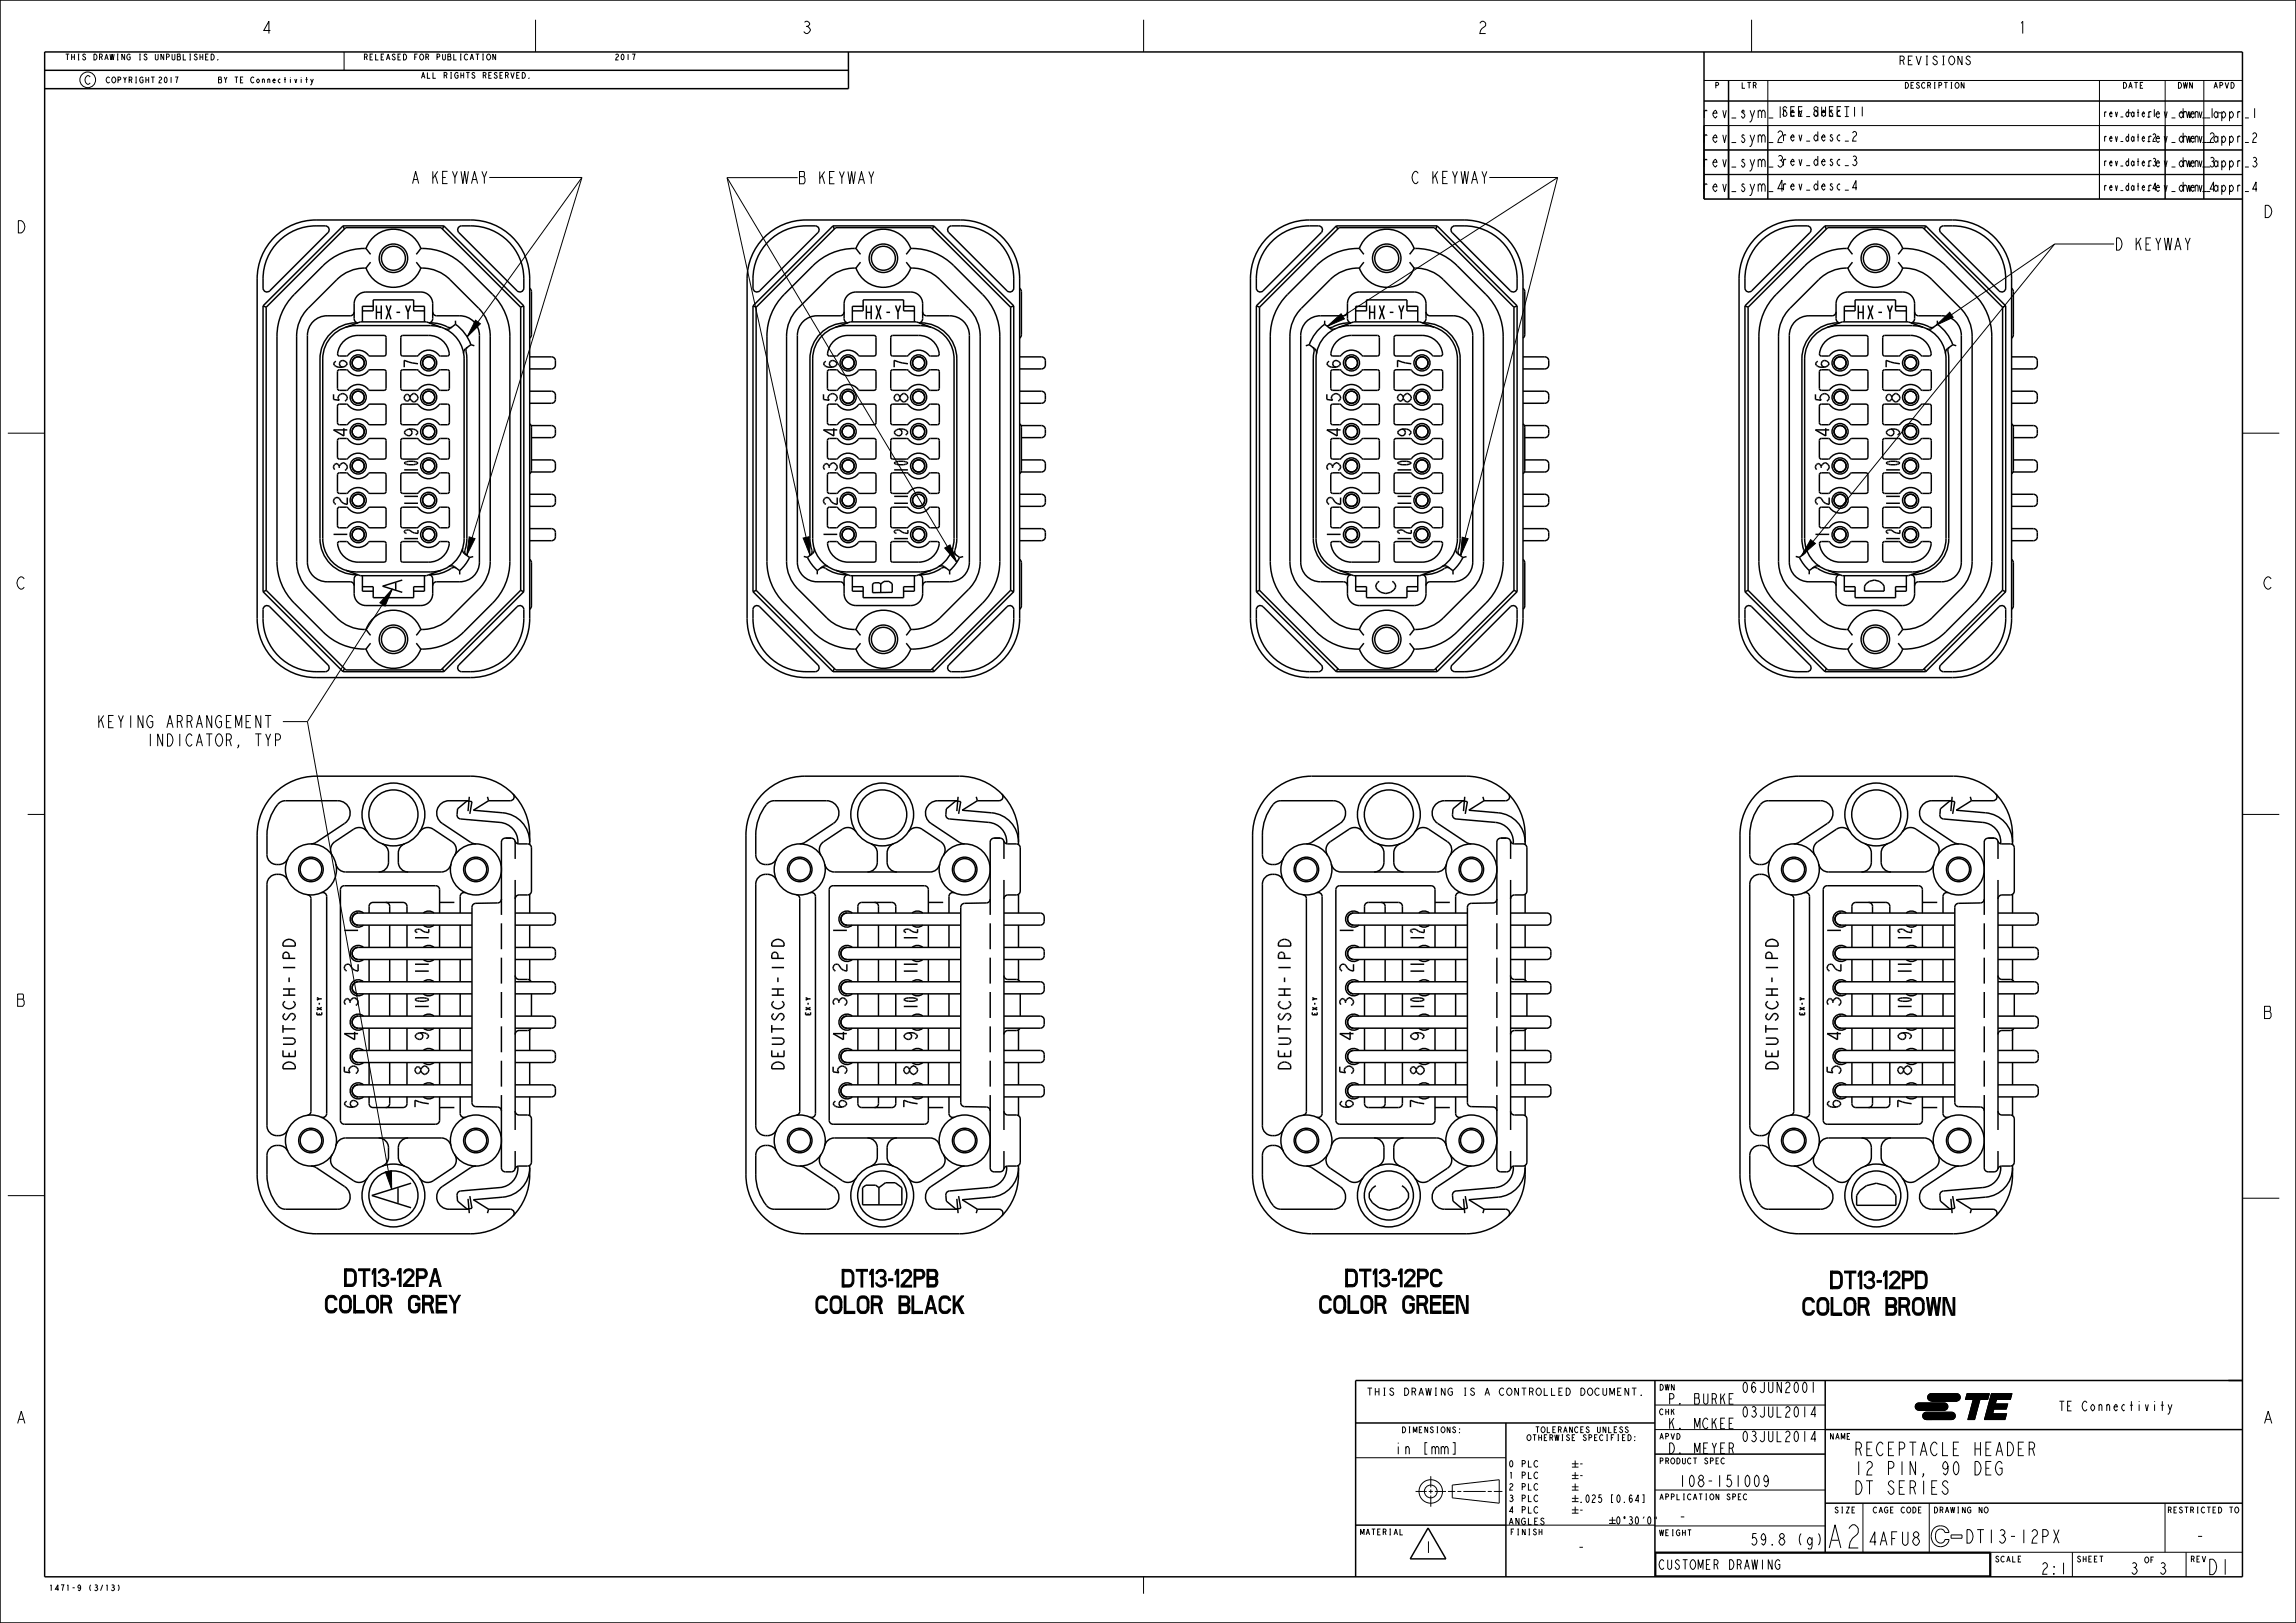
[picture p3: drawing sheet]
<svg xmlns="http://www.w3.org/2000/svg" width="594mm" height="420mm" viewBox="0 0 594 420" stroke-linecap="round" stroke-linejoin="round" font-family="sans-serif">
<defs><g id="words">
<text font-size="7.8" x="472.3" y="400.6">A2</text>
<g font-size="5.9">
<text x="85.9" y="332.9">DT13-12PA</text>
<text x="214.5" y="333.1">DT13-12PB</text>
<text x="344.9" y="333">DT13-12PC</text>
<text x="470.3" y="333.5">DT13-12PD</text>
<text x="84.1" y="339.8">COLOR GREY</text>
<text x="210.9" y="339.9">COLOR BLACK</text>
<text x="341.3" y="339.9">COLOR GREEN</text>
<text x="466.8" y="340.4">COLOR BROWN</text>
</g>
<text font-size="5.2" x="570.9" y="407.5">D1</text>
<g font-size="4.6">
<text x="479.5" y="376.7">RECEPTACLE HEADER</text>
<text x="479.5" y="381.7">12 PIN, 90 DEG</text>
<text x="479.5" y="386.7">DT SERIES</text>
<text x="483.1" y="399.9">4AFU8</text>
<text x="508.2" y="399.3">DT13-12PX</text>
</g>
<g font-size="4.1">
<text x="67.5" y="8.7">4</text>
<text x="207.2" y="8.7">3</text>
<text x="382.1" y="8.7">2</text>
<text x="521.8" y="8.7">1</text>
<text x="106.3" y="47.5">A KEYWAY</text>
<text x="206.4" y="47.6">B KEYWAY</text>
<text x="365" y="47.5">C KEYWAY</text>
<text x="585.3" y="56.3">D</text>
<text x="4" y="60.3">D</text>
<text x="546.9" y="64.7">D KEYWAY</text>
<text x="4" y="152.5">C</text>
<text x="585.3" y="152.5">C</text>
<text x="24.9" y="188.3">KEYING ARRANGEMENT</text>
<text x="37.6" y="193.1">INDICATOR, TYP</text>
<text x="4" y="260.4">B</text>
<text x="585.3" y="263.6">B</text>
<text x="4" y="368.4">A</text>
<text x="585.3" y="368.4">A</text>
</g>
<g font-size="3.9">
<text x="440.2" y="30.5">rev_sym_1</text>
<text x="449.8" y="30.5">-</text>
<text x="440.2" y="36.9">rev_sym_2</text>
<text x="440.2" y="43.2">rev_sym_3</text>
<text x="440.2" y="49.6">rev_sym_4</text>
<text x="360.5" y="376.3">in [mm]</text>
<text x="434.1" y="384.8">108-151009</text>
<text x="434.1" y="394">-</text>
<text x="368.4" y="401.9">1</text>
<text x="407.9" y="401.9">-</text>
<text x="452.6" y="399.8">59.8 (g)</text>
<text x="527.9" y="407.4">2:1</text>
<text x="551" y="407.4">3</text>
<text x="558.4" y="407.4">3</text>
</g>
<g font-size="3.6">
<text x="431.4" y="363.4">P. BURKE</text>
<text x="450.4" y="360.4">06JUN2001</text>
<text x="431.4" y="369.7">K. MCKEE</text>
<text x="450.4" y="366.7">03JUL2014</text>
<text x="431.4" y="376.1">D. MEYER</text>
<text x="450.4" y="373.1">03JUL2014</text>
</g>
<g font-size="3.3">
<text x="460.8" y="30.1">SEE SHEET 1</text>
<text x="555.3" y="30.5">rev_dwn_1</text>
<text x="563.3" y="30.4">-rev_appr_1</text>
<text x="573.3" y="30.4">-</text>
<text x="460.8" y="36.5">rev_desc_2</text>
<text x="555.3" y="36.9">rev_dwn_2</text>
<text x="564.3" y="36.9">rev_appr_2</text>
<text x="460.8" y="42.9">rev_desc_3</text>
<text x="555.3" y="43.2">rev_dwn_3</text>
<text x="564.3" y="43.2">rev_appr_3</text>
<text x="460.8" y="49.2">rev_desc_4</text>
<text x="555.3" y="49.6">rev_dwn_4</text>
<text x="564.3" y="49.6">rev_appr_4</text>
<text x="532.4" y="365.1">TE Connectivity</text>
<text x="429" y="406.1">CUSTOMER DRAWING</text>
</g>
<g font-size="2.9">
<text x="491" y="16.8">REVISIONS</text>
<text x="21.7" y="21.8">C</text>
</g>
<g font-size="2.6">
<text x="544" y="30.3">rev_date_1</text>
<text x="550.3" y="30.2">-</text>
<text x="544" y="36.6">rev_date_2</text>
<text x="544" y="43">rev_date_3</text>
<text x="544" y="49.3">rev_date_4</text>
<text x="408.3" y="379.8">-</text>
<text x="408.3" y="382.9">-</text>
<text x="408.3" y="388.8">.025 [0.64]</text>
<text x="408.3" y="391.8">-</text>
<text x="417.9" y="394.5">0°30'0&quot;</text>
</g>
<g font-size="2.5">
<text x="354.3" y="361.1">THIS</text>
<text x="363.6" y="361.1">DRAWING</text>
<text x="378.4" y="361.1">IS</text>
<text x="384" y="361.1">A</text>
<text x="387.7" y="361.1">CONTROLLED</text>
<text x="408.1" y="361.1">DOCUMENT.</text>
</g>
<g font-size="2.2">
<text x="390.2" y="379.7">0</text>
<text x="390.2" y="382.6">1</text>
<text x="393.3" y="379.7">PLC</text>
<text x="393.3" y="382.6">PLC</text>
<text x="390.2" y="385.6">2</text>
<text x="390.2" y="388.6">3</text>
<text x="393.3" y="385.6">PLC</text>
<text x="393.3" y="388.6">PLC</text>
<text x="390.2" y="391.6">4</text>
<text x="390.2" y="394.6">ANGLES</text>
<text x="393.3" y="391.6">PLC</text>
</g>
<g font-size="2">
<text x="16.7" y="15.5">THIS</text>
<text x="23.8" y="15.5">DRAWING</text>
<text x="35" y="15.5">IS</text>
<text x="39.2" y="15.5">UNPUBLISHED.</text>
<text x="93.9" y="15.5">RELEASED</text>
<text x="106.6" y="15.5">FOR</text>
<text x="112.2" y="15.5">PUBLICATION</text>
<text x="158.9" y="15.5">2017</text>
<text x="27.3" y="21.4">COPYRIGHT 2017</text>
<text x="56.3" y="21.4">BY TE Connectivity</text>
<text x="108.8" y="20.3">ALL</text>
<text x="114.4" y="20.3">RIGHTS</text>
<text x="124.3" y="20.3">RESERVED.</text>
<text x="443.5" y="22.9">P</text>
<text x="450.4" y="22.9">LTR</text>
<text x="492.6" y="22.9">DESCRIPTION</text>
<text x="549" y="22.9">DATE</text>
<text x="563.2" y="22.9">DWN</text>
<text x="572.5" y="22.9">APVD</text>
<text x="429.2" y="359.8">DWN</text>
<text x="362.5" y="370.8">DIMENSIONS:</text>
<text x="397" y="370.7">TOLERANCES</text>
<text x="412.5" y="370.7">UNLESS</text>
<text x="429.2" y="366.1">CHK</text>
<text x="394.8" y="372.8">OTHERWISE</text>
<text x="408.9" y="372.8">SPECIFIED:</text>
<text x="429.2" y="372.5">APVD</text>
<text x="473.2" y="372.5">NAME</text>
<text x="429.2" y="378.8">PRODUCT</text>
<text x="440.4" y="378.8">SPEC</text>
<text x="429.2" y="388.1">APPLICATION</text>
<text x="446" y="388.1">SPEC</text>
<text x="474.4" y="391.5">SIZE</text>
<text x="484.4" y="391.5">CAGE</text>
<text x="491.5" y="391.5">CODE</text>
<text x="500.1" y="391.5">DRAWING</text>
<text x="511.4" y="391.5">NO</text>
<text x="560.6" y="391.5">RESTRICTED</text>
<text x="576.1" y="391.5">TO</text>
<text x="351.7" y="397.2">MATERIAL</text>
<text x="390.6" y="397.2">FINISH</text>
<text x="429.2" y="397.4">WEIGHT</text>
<text x="516" y="404.2">SCALE</text>
<text x="537.2" y="404.2">SHEET</text>
<text x="554.7" y="404.4">OF</text>
<text x="566.6" y="404.2">REV</text>
<text x="12.5" y="411.6">1471-9</text>
<text x="22.4" y="411.6">(3/13)</text>
</g>
</g></defs>
<g fill="none" stroke="#000" stroke-width=".26">
<path d="M56.3 15.4l.1 .1zM89 13.4v4.8M138.6 5.1v8.3M295.9 5.1v8.3M453.2 5.1v8.3M440.8 38.8h139.3M440.8 32.5h139.4M440.8 20.8h139.4M440.8 38.8h139.4M457.4 20.8v30.7M543.1 20.8l.1 30.7M560.1 20.8l.1 30.7"/>
<path d="M570.1 20.8l.1 30.7M126.6 45.9h24M150.6 45.9l-29.7 41.3M150.6 45.9l-29.9 97.8M188.1 46l21.5 97.7M188.1 46l59.4 99.5M188.1 46h18.3M385.3 45.9h17.7M403 45.9l-59.6 38.5M403 45.9l-25.1 97.9M440.8 45.1h139.3M440.8 51.5h139.3"/>
<path d="M440.8 45.2h139.4M440.8 51.5h139.4M531.6 63.1l-30.7 21.1M531.6 63.1l-65.6 80.7M531.6 63.1h15.3M123 82.9l1.3 .9-3.4 3.4zM343.4 84.4l3.6-3.2 .8 1.3zM500.9 84.2l3.5-3.4 .9 1.3zM2 112.1h9.6M580.2 112.1h9.5M121.4 138.9l1.5 .5-2.2 4.3zM207.8 139.2l1.5-.3 .3 4.8z"/>
<path d="M378.3 139l1.5 .4-1.9 4.4zM468.4 139.6l1.3 1-3.7 3.2zM244.4 141.8l1.4-.8 1.7 4.5zM7.2 210.8h4.4M580.2 210.8h9.5M2 309.4h9.6M580.2 310.1h9.5M350.7 377.2h38.8M406.7 378.8h1.7M406.7 379.7h1.7M407.5 378v1.7M428.1 369.9h44.1"/>
<path d="M428.1 363.6h44.1M495.8 363.3l.6-.3h6.6a.95 .95 0 0 1 .9 .9 .95 .95 0 0 1-.8 1l-6.7 .1a.95 .95 0 0 1-.8-.6 .95 .95 0 0 1 .2-1.1zM496.4 365l6.7-.1zM497.7 365.7l.7-.2h6.5a.95 .95 0 0 1 1 .8 .95 .95 0 0 1-.9 1l-6.6 .1a.95 .95 0 0 1-.9-.6 .95 .95 0 0 1 .2-1.1zM498.4 367.4l6.6-.1zM499 360.9l.6-.3h6.6a.95 .95 0 0 1 .9 .9 .95 .95 0 0 1-.8 1h-6.7a.95 .95 0 0 1-.8-.5 .95 .95 0 0 1 .2-1.1zM499.6 362.5h6.7zM503.1 364.9l-6.7 .1a.95 .95 0 0 1-.9-1 .95 .95 0 0 1 .9-1h6.6a.95 .95 0 0 1 .9 1 .95 .95 0 0 1-.9 1M505 367.4h-6.6a.95 .95 0 0 1-1-1 .95 .95 0 0 1 1-.9h6.5a.95 .95 0 0 1 1 .9 .95 .95 0 0 1-1 1M506.3 362.5h-6.7a.95 .95 0 0 1-.9-.9 .95 .95 0 0 1 .9-1h6.6a.95 .95 0 0 1 .9 1 .95 .95 0 0 1-.9 .9M508.9 360.6h5.8l-.4 1.5h-2.1l-1.4 5.3h-1.7l1.4-5.3h-2zM515.2 360.6h5.3l-.4 1.5h-3.6l-3.1 5.3z"/>
<path d="M515.2 360.6h5.3l-.4 1.5h-3.6l-.3 1.2h3.2l-.3 1.3h-3.3l-.3 1.3h3.6l-.4 1.5h-5.3zM515.8 364.6l-.3 1.3h3.6l-.4 1.5h-5.3zM516.5 362.1l-.3 1.2h3.2l-.3 1.3h-3.3l-2.4 2.8zM366.2 386h2.9M369.6 386h1.1M370.2 382v2.9M370.2 385.4v1.1M370.2 387v2.9M371.2 386h2.9M374.6 386h1.9M375.7 384.3l12.2-1.4v6.1l-12.2-1.4zM377 386h1.1"/>
<path d="M378.6 386h5.8M384.9 386h1M386.5 386h2.2M389.6 394.7h38.6M406.7 390.7h1.7M406.7 387.7h1.7M406.7 384.8h1.7M406.7 381.8h1.7M406.7 391.6h1.7M406.7 388.6h1.7M406.7 385.6h1.7M406.7 382.6h1.7"/>
<path d="M407.5 380.9v1.7M407.5 383.9v1.7M407.5 386.9v1.7M407.5 389.9v1.7M416.3 393.4h1.7M416.3 394.2h1.7M417.1 392.5v1.7M428.1 385.6h44.1M428.1 394.9h44.1M482 389v12.7M499.1 389v12.7M500.4 395.5l.8-.5 1.2-.1 .8 .2 .7 .7 .3 .8h-1l-.5-.7-.8-.2-.8 .4-.3 .8 .1 1.5 .7 .8h1l.6-.8h1l-.2 .8-.7 .7-.8 .3h-.9l-.8-.3-.7-.7-.4-.9-.1-1 .3-1.1z"/>
<path d="M507.6 397.2h-2.8v.9h2.8M568.7 397.6h1M295.9 408v4.4M515 401.7h65.2M536.2 401.7v6.3M565.6 401.7v6.3"/>
<circle cx="22.7" cy="20.7" r="2.03"/>
<circle cx="370.2" cy="386" r="3"/>
<circle cx="370.2" cy="386" r="1.66"/>
</g>
<g fill="#000">
<path d="M123 82.9l1.3 .9-3.4 3.4zM343.4 84.4l3.6-3.2 .8 1.3zM500.9 84.2l3.5-3.4 .9 1.3zM121.4 138.9l1.5 .5-2.2 4.3zM207.8 139.2l1.5-.3 .3 4.8zM244.4 141.8l1.4-.8 1.7 4.5zM378.3 139l1.5 .4-1.9 4.4zM468.4 139.6l1.3 1-3.7 3.2zM495.8 363.3l.6-.3h6.6a.95 .95 0 0 1 .9 .9 .95 .95 0 0 1-.8 1l-6.7 .1a.95 .95 0 0 1-.8-.6 .95 .95 0 0 1 .2-1.1zM497.7 365.7l.7-.2h6.5a.95 .95 0 0 1 1 .8 .95 .95 0 0 1-.9 1l-6.6 .1a.95 .95 0 0 1-.9-.6 .95 .95 0 0 1 .2-1.1zM499 360.9l.6-.3h6.6a.95 .95 0 0 1 .9 .9 .95 .95 0 0 1-.8 1h-6.7a.95 .95 0 0 1-.8-.5 .95 .95 0 0 1 .2-1.1zM508.9 360.6h5.8l-.4 1.5h-2.1l-1.4 5.3h-1.7l1.4-5.3h-2z"/>
<path d="M515.8 364.6l-.3 1.3h3.6l-.4 1.5h-5.3zM516.5 362.1l-.3 1.2h3.2l-.3 1.3h-3.3l-2.4 2.8zM515.2 360.6h5.3l-.4 1.5h-3.6l-3.1 5.3z"/>
</g>
<g fill="none" stroke="#000" stroke-width=".38">
<path d="M0 0h594v420h-594zM11.6 18.2h207.9M11.6 13.4h568.6v394.6h-568.6zM219.5 13.4v9.5h-207.9M440.8 13.4v38.1M440.8 26.1h139.4M447.2 20.8v30.7M88.8 58.5l-20.7 20.7M88.8 58.5l.3 .8M88.8 58.5h26M114.8 58.5l-.3 .8M114.8 58.5l20.7 20.7"/>
<path d="M118.6 58.8l.3-.2a13.9 13.9 0 0 1 16.6 13.6v2.3a1.02 1.02 0 0 1-.6 1 1.02 1.02 0 0 1-1.1-.2l-15.1-15.1-.3-.8zM215.5 58.5h26.1M215.5 58.5l-20.7 20.7M215.5 58.5l.4 .8M241.6 58.5l-.4 .8M241.6 58.5l20.7 20.7M245.4 58.8l.2-.2a13.9 13.9 0 0 1 16.7 13.6v2.3a1.02 1.02 0 0 1-.7 1 1.02 1.02 0 0 1-1.1-.2l-15-15.1-.3-.8zM345.7 58.5h26.1M345.7 58.5l-20.7 20.7M345.7 58.5l.4 .8M371.8 58.5l-.4 .8M371.8 58.5l20.7 20.7"/>
<path d="M375.6 58.8l.2-.2a13.9 13.9 0 0 1 16.7 13.6v2.3a1.02 1.02 0 0 1-.6 1 1.02 1.02 0 0 1-1.1-.2l-15.1-15.1-.3-.8zM472.1 58.5h26.1M472.1 58.5l-20.7 20.7M472.1 58.5l.4 .8M498.2 58.5l-.3 .8M498.2 58.5l20.7 20.7M502 58.8l.2-.2a13.9 13.9 0 0 1 16.7 13.6v2.3a1.02 1.02 0 0 1-.6 1 1.02 1.02 0 0 1-1.1-.2l-15.1-15.1-.3-.8zM68.1 79.2v73.9M68.1 79.2l.8 .3M68.9 79.5l20.6-20.6h24.6l20.6 20.6M68.9 79.5v73.3M71 61.4a15.2 15.2 0 0 1 10.8-4.5h40a15.2 15.2 0 0 1 15.2 15.3v87.9a15.2 15.2 0 0 1-15.2 15.2h-40a15.2 15.2 0 0 1-15.3-15.2v-87.9a15.2 15.2 0 0 1 4.5-10.8z"/>
<path d="M72.6 62a14.4 14.4 0 0 1 12.1-3.4l.5 .8-.3 .8-15.1 15.1a1.02 1.02 0 0 1-1.1 .2 1.02 1.02 0 0 1-.6-1 14.6 14.6 0 0 1 4.5-12.5zM94.7 64.3a15.3 15.3 0 0 0-11.1 4.5l-7.5 7.4a15.2 15.2 0 0 0-4.4 10.8v58.3a15.2 15.2 0 0 0 4.4 10.8l7.5 7.4a15.3 15.3 0 0 0 11.1 4.5M94.7 69.4a10.2 10.2 0 0 0-7.5 2.9l-7.5 7.5a10.2 10.2 0 0 0-3 7.2v58.3a10.2 10.2 0 0 0 3 7.2l7.5 7.4a10.2 10.2 0 0 0 7.5 3M94.7 69.4a7.5 7.5 0 0 0 7.1 5 7.5 7.5 0 0 0 7.1-5M94.7 64.3a7.5 7.5 0 0 1 7.1-5 7.5 7.5 0 0 1 7.1 5M94.7 64.3l1.2 1.5M95.9 67.8l-1.2 1.6M96.6 79.3h-2.8v4M107 79.3h2.8v4M107.7 67.8l1.2 1.6M108.9 64.3a15.3 15.3 0 0 1 11.1 4.5l7.4 7.4a15.2 15.2 0 0 1 4.5 10.8v58.3a15.2 15.2 0 0 1-4.5 10.8l-7.4 7.4a15.3 15.3 0 0 1-11.1 4.5M108.9 69.4a10.2 10.2 0 0 1 7.5 2.9l7.5 7.5a10.2 10.2 0 0 1 2.9 7.2v58.3a10.2 10.2 0 0 1-2.9 7.2l-7.5 7.4a10.2 10.2 0 0 1-7.5 3"/>
<path d="M108.9 64.3l-1.2 1.5M134.7 79.5v73.3M135.5 79.2l-.8 .3M135.5 79.2v73.9M137 74.6l.5 .9v11.1l-.5 .9M194.8 79.2v73.9M194.8 79.2l.8 .3M195.6 79.5l20.6-20.6h24.7l20.6 20.6M195.6 79.5v73.3M197.7 61.4a15.2 15.2 0 0 1 10.8-4.5h40.1a15.2 15.2 0 0 1 15.2 15.3v87.9a15.2 15.2 0 0 1-15.2 15.2h-40.1a15.2 15.2 0 0 1-15.2-15.2v-87.9a15.2 15.2 0 0 1 4.4-10.8zM199.3 62a14.4 14.4 0 0 1 12.2-3.4l.4 .8-.3 .8-15.1 15.1a1.02 1.02 0 0 1-1.1 .2 1.02 1.02 0 0 1-.6-1 14.6 14.6 0 0 1 4.5-12.5zM221.5 64.3a15.3 15.3 0 0 0-11.2 4.5l-7.4 7.4a15.2 15.2 0 0 0-4.5 10.8v58.3a15.2 15.2 0 0 0 4.5 10.8l7.4 7.4a15.3 15.3 0 0 0 11.2 4.5"/>
<path d="M221.5 69.4a10.2 10.2 0 0 0-7.6 2.9l-7.4 7.5a10.2 10.2 0 0 0-3 7.2v58.3a10.2 10.2 0 0 0 3 7.2l7.4 7.4a10.2 10.2 0 0 0 7.6 3M221.5 69.4a7.5 7.5 0 0 0 7 5 7.5 7.5 0 0 0 7.1-5M221.5 64.3a7.5 7.5 0 0 1 7-5 7.5 7.5 0 0 1 7.1 5M221.5 64.3l1.1 1.5M222.6 67.8l-1.1 1.6M223.3 79.3h-2.8v4M233.8 79.3h2.8v4M234.4 67.8l1.2 1.6M235.6 64.3a15.3 15.3 0 0 1 11.2 4.5l7.4 7.4a15.2 15.2 0 0 1 4.5 10.8v58.3a15.2 15.2 0 0 1-4.5 10.8l-7.4 7.4a15.3 15.3 0 0 1-11.2 4.5M235.6 69.4a10.2 10.2 0 0 1 7.6 2.9l7.4 7.5a10.2 10.2 0 0 1 3 7.2v58.3a10.2 10.2 0 0 1-3 7.2l-7.4 7.4a10.2 10.2 0 0 1-7.6 3M235.6 64.3l-1.2 1.5M261.5 79.5v73.3"/>
<path d="M262.3 79.2l-.9 .3M262.3 79.2v73.9M263.8 74.6l.5 .9v11.1l-.5 .9M325 79.2v73.9M325 79.2l.8 .3M325.8 79.5l20.6-20.6h24.7l20.6 20.6M325.8 79.5v73.3M328 61.4a15.2 15.2 0 0 1 10.7-4.5h40.1a15.2 15.2 0 0 1 15.2 15.3v87.9a15.2 15.2 0 0 1-15.2 15.2h-40.1a15.2 15.2 0 0 1-15.2-15.2v-87.9a15.2 15.2 0 0 1 4.5-10.8zM329.6 62a14.4 14.4 0 0 1 12.1-3.4l.4 .8-.3 .8-15 15.1a1.02 1.02 0 0 1-1.1 .2 1.02 1.02 0 0 1-.7-1 14.6 14.6 0 0 1 4.6-12.5zM351.7 64.3a15.3 15.3 0 0 0-11.2 4.5l-7.4 7.4a15.2 15.2 0 0 0-4.5 10.8v58.3a15.2 15.2 0 0 0 4.5 10.8l7.4 7.4a15.3 15.3 0 0 0 11.2 4.5M351.7 69.4a10.2 10.2 0 0 0-7.6 2.9l-7.4 7.5a10.2 10.2 0 0 0-3 7.2v58.3a10.2 10.2 0 0 0 3 7.2l7.4 7.4a10.2 10.2 0 0 0 7.6 3M351.7 69.4a7.5 7.5 0 0 0 7.1 5 7.5 7.5 0 0 0 7-5"/>
<path d="M351.7 64.3a7.5 7.5 0 0 1 7.1-5 7.5 7.5 0 0 1 7 5M351.7 64.3l1.2 1.5M352.9 67.8l-1.2 1.6M353.5 79.3h-2.8v4M364 79.3h2.8v4M364.7 67.8l1.1 1.6M365.8 64.3a15.3 15.3 0 0 1 11.2 4.5l7.4 7.4a15.2 15.2 0 0 1 4.5 10.8v58.3a15.2 15.2 0 0 1-4.5 10.8l-7.4 7.4a15.3 15.3 0 0 1-11.2 4.5M365.8 69.4a10.2 10.2 0 0 1 7.6 2.9l7.4 7.5a10.2 10.2 0 0 1 3 7.2v58.3a10.2 10.2 0 0 1-3 7.2l-7.4 7.4a10.2 10.2 0 0 1-7.6 3M365.8 64.3l-1.1 1.5M391.7 79.5v73.3M392.5 79.2l-.8 .3M392.5 79.2v73.9"/>
<path d="M394 74.6l.5 .9v11.1l-.5 .9M451.4 79.2v73.9M451.4 79.2l.9 .3M452.2 79.5l20.6-20.6h24.7l20.6 20.6M452.2 79.5v73.3M454.4 61.4a15.2 15.2 0 0 1 10.8-4.5h40a15.2 15.2 0 0 1 15.2 15.3v87.9a15.2 15.2 0 0 1-15.2 15.2h-40a15.2 15.2 0 0 1-15.3-15.2v-87.9a15.2 15.2 0 0 1 4.5-10.8zM456 62a14.4 14.4 0 0 1 12.1-3.4l.4 .8-.3 .8-15 15.1a1.02 1.02 0 0 1-1.1 .2 1.02 1.02 0 0 1-.7-1 14.6 14.6 0 0 1 4.6-12.5zM478.1 64.3a15.3 15.3 0 0 0-11.1 4.5l-7.5 7.4a15.2 15.2 0 0 0-4.5 10.8v58.3a15.2 15.2 0 0 0 4.5 10.8l7.5 7.4a15.3 15.3 0 0 0 11.1 4.5M478.1 69.4a10.2 10.2 0 0 0-7.6 2.9l-7.4 7.5a10.2 10.2 0 0 0-3 7.2v58.3a10.2 10.2 0 0 0 3 7.2l7.4 7.4a10.2 10.2 0 0 0 7.6 3M478.1 69.4a7.5 7.5 0 0 0 7.1 5 7.5 7.5 0 0 0 7-5M478.1 64.3a7.5 7.5 0 0 1 7.1-5 7.5 7.5 0 0 1 7 5M478.1 64.3l1.2 1.5"/>
<path d="M479.3 67.8l-1.2 1.6M479.9 79.3h-2.8v4M490.4 79.3h2.8v4M491.1 67.8l1.1 1.6M492.2 64.3a15.3 15.3 0 0 1 11.2 4.5l7.4 7.4a15.2 15.2 0 0 1 4.5 10.8v58.3a15.2 15.2 0 0 1-4.5 10.8l-7.4 7.4a15.3 15.3 0 0 1-11.2 4.5M492.2 69.4a10.2 10.2 0 0 1 7.6 2.9l7.4 7.5a10.2 10.2 0 0 1 3 7.2v58.3a10.2 10.2 0 0 1-3 7.2l-7.4 7.4a10.2 10.2 0 0 1-7.6 3M492.2 64.3l-1.1 1.5M518.1 79.5v73.3M518.9 79.2l-.8 .3M518.9 79.2v73.9M520.4 74.6l.5 .9v11.1l-.5 .9M87.6 95.8l2.2-.1a3.5 3.5 0 0 0 5.8 0h3.8l.2 .1 .3 .4-.1 4.6-.4 .2h-3.8a3.5 3.5 0 0 0-5.8 0h-2l-.4-.2-.1-4.6z"/>
<path d="M88.8 88.5a5.3 5.3 0 0 1 3.8-1.7h6.8l.4 .2v4.9l-.4 .2h-3.8a3.5 3.5 0 0 0-5.8 0h-2l-.4-.3a4.8 4.8 0 0 1 1.4-3.3zM89.4 84.7l3.8-1.4h17.1l3.9 1.4M91.6 80.7a1.02 1.02 0 0 1-1 1h-6a5.1 5.1 0 0 0-5.1 5.1v58.7a5.1 5.1 0 0 0 5.1 5.1h6a1.02 1.02 0 0 1 1 1M93.8 80.4h2.8v-2.8h10.4v2.8h2.8M103.8 95.9l.4-.2h3.8a3.5 3.5 0 0 0 5.8 0h2l.2 .1 .3 .4-.1 4.6-.4 .2h-2a3.5 3.5 0 0 0-5.8 0h-3.8l-.4-.2zM103.8 87l.4-.2h6.7a5.3 5.3 0 0 1 5.3 5l-.5 .3h-1.9a3.5 3.5 0 0 0-5.8 0h-3.8l-.4-.2zM111.9 80.7a1.02 1.02 0 0 0 1.1 1h6a5.1 5.1 0 0 1 5 5.1v58.7a5.1 5.1 0 0 1-5 5.1h-6a1.02 1.02 0 0 0-1.1 1M114.2 84.7l-2.8-.4h-19.3a8.6 8.6 0 0 0-8.6 8.6v46.5a8.6 8.6 0 0 0 5.9 8.2M114.2 84.7a8.6 8.6 0 0 1 5.9 8.2v46.5a8.6 8.6 0 0 1-8.7 8.6h-19.3l-2.7-.4M116.9 84.6l-.5 .2-.5-.1a9.6 9.6 0 0 0-4.9-1.2l.6-.2 .3-.6v-4.1a3 3 0 0 0-3-3h-14.2a3 3 0 0 0-3.1 3v4.1l.3 .5 .7 .3a9.4 9.4 0 0 0-9.8 9.4v46.5a9.4 9.4 0 0 0 9.8 9.3l-.6 .3-.4 .6v4.1a3 3 0 0 0 3.1 3h14.2a3 3 0 0 0 3-3v-4.1l-.3-.6-.6-.3a14.3 14.3 0 0 0 6.3-1.8l.7 .1M117.8 83l.1 .9M117.9 83.9a11.2 11.2 0 0 1 3.9 5.3"/>
<path d="M117.9 83.9l-1.7 1.2h-1M120.9 89.9l-.3 .8 .2 2.2v46.5l-.6 3.4 .4 .8M121.8 89.2l.9 .3M121.8 89.2l-1.6 1.3-.2 1M137 92.3h5.7l.7 .3a1.92 1.92 0 0 1 .3 1.9l-.1 .5-.7 .4-5.9 .1M214.1 95.9l.5-.2h1.9a3.5 3.5 0 0 0 5.8 0h3.8l.3 .1 .2 .4v4.6l-.5 .2h-3.8a3.5 3.5 0 0 0-5.8 0h-1.9l-.5-.2zM215.5 88.5a5.3 5.3 0 0 1 3.9-1.7h6.7l.5 .2v4.9l-.5 .2h-3.8a3.5 3.5 0 0 0-5.8 0h-1.9l-.5-.3a4.8 4.8 0 0 1 1.4-3.3zM216.2 84.7l3.8-1.4h17.1l3.8 1.4M218.4 80.7a1.02 1.02 0 0 1-1 1h-6a5.1 5.1 0 0 0-5.1 5.1v58.7a5.1 5.1 0 0 0 5.1 5.1h6a1.02 1.02 0 0 1 1 1M220.5 80.4h2.8v-2.8h10.5v2.8h2.8M230.5 95.9l.5-.2h3.8a3.5 3.5 0 0 0 5.7 0h2l.4 .2 .1 4.6-.2 .5h-.3h-2a3.5 3.5 0 0 0-5.7 0h-3.8l-.5-.2zM230.5 87l.5-.2h6.7a5.3 5.3 0 0 1 5.3 5l-.5 .3h-2a3.5 3.5 0 0 0-5.7 0h-3.8l-.5-.2z"/>
<path d="M238.7 80.7a1.02 1.02 0 0 0 1 1h6a5.1 5.1 0 0 1 5.1 5.1v58.7a5.1 5.1 0 0 1-5.1 5.1h-6a1.02 1.02 0 0 0-1 1M240.9 84.7l-2.7-.4h-19.3a8.6 8.6 0 0 0-8.6 8.6v46.5a8.6 8.6 0 0 0 5.9 8.2M240.9 84.7a8.6 8.6 0 0 1 5.9 8.2v46.5a8.6 8.6 0 0 1-8.6 8.6h-19.3l-2.7-.4M263.8 92.3h5.6l.8 .3a1.92 1.92 0 0 1 .2 1.9l-.1 .5-.6 .4-5.9 .1M338.7 89.2l-.9 .3M338.7 89.2l1.7 1.3 .2 1M339.7 89.9l.3 .8-.2 2.2v46.5a9.4 9.4 0 0 0 9.8 9.3l-.6 .3-.4 .6v4.1a3 3 0 0 0 3 3h14.3a3 3 0 0 0 3-3v-4.1l-.4-.6-.5-.3M342.7 83.9a11.2 11.2 0 0 0-4 5.3M342.7 83.9l1.7 1.2h1M342.7 83v.9M344.4 95.9l.4-.2h1.9a3.5 3.5 0 0 0 5.8 0h3.8l.5 .2 .1 4.6-.3 .5h-.3h-3.8a3.5 3.5 0 0 0-5.8 0h-1.9l-.4-.2zM345.7 88.5a5.3 5.3 0 0 1 3.9-1.7h6.7l.5 .2v4.9l-.5 .2h-3.8a3.5 3.5 0 0 0-5.8 0h-1.9l-.5-.3a4.8 4.8 0 0 1 1.4-3.3z"/>
<path d="M346.4 84.7l3.8-1.4h17.1l3.8 1.4M348.6 80.7a1.02 1.02 0 0 1-1 1h-6a5.1 5.1 0 0 0-5.1 5.1v58.7a5.1 5.1 0 0 0 5.1 5.1h6a1.02 1.02 0 0 1 1 1M350.7 80.4h2.8v-2.8h10.5v2.8h2.8M360.7 95.9l.5-.2h3.8a3.5 3.5 0 0 0 5.8 0h1.9l.5 .2v4.6v.3l-.5 .2h-1.9a3.5 3.5 0 0 0-5.8 0h-3.8l-.5-.2zM360.7 87l.5-.2h6.7a5.3 5.3 0 0 1 5.3 5l-.5 .3h-1.9a3.5 3.5 0 0 0-5.8 0h-3.8l-.5-.2zM368 83.5l.5-.2 .4-.6v-4.1a3 3 0 0 0-3-3h-14.3a3 3 0 0 0-3 3v4.1l.3 .5 .6 .3a13.2 13.2 0 0 0-5.2 1.3l-.7-.2M368 83.5a9.4 9.4 0 0 1 9.8 9.4v46.5l-.6 3.4 .3 .8M368.9 80.7a1.02 1.02 0 0 0 1 1h6a5.1 5.1 0 0 1 5.1 5.1v58.7a5.1 5.1 0 0 1-5.1 5.1h-6a1.02 1.02 0 0 0-1 1M371.1 84.7l-2.7-.4h-19.3a8.6 8.6 0 0 0-8.6 8.6v46.5a8.6 8.6 0 0 0 5.9 8.2M371.1 84.7a8.6 8.6 0 0 1 5.9 8.2v46.5a8.6 8.6 0 0 1-8.6 8.6h-19.3l-2.7-.4M394 92.3h5.7l.7 .3a1.92 1.92 0 0 1 .3 1.9l-.3 .7-.5 .2-5.9 .1M470.8 95.9l.4-.2h2a3.5 3.5 0 0 0 5.7 0h3.9l.2 .1 .3 .4-.1 4.6-.4 .2h-3.9a3.5 3.5 0 0 0-5.7 0h-2l-.4-.2z"/>
<path d="M472.2 88.5a5.3 5.3 0 0 1 3.8-1.7h6.8l.4 .2v4.9l-.4 .2h-3.9a3.5 3.5 0 0 0-5.7 0h-2l-.5-.3a4.8 4.8 0 0 1 1.5-3.3zM472.8 84.7l3.8-1.4h17.1l3.9 1.4M475 80.7a1.02 1.02 0 0 1-1 1h-6a5.1 5.1 0 0 0-5.1 5.1v58.7a5.1 5.1 0 0 0 5.1 5.1h6a1.02 1.02 0 0 1 1 1M477.1 80.4h2.8v-2.8h10.5v2.8h2.8M487.3 95.8l4.1-.1a3.5 3.5 0 0 0 5.8 0h1.9l.5 .2v4.6v.3l-.5 .2h-1.9a3.5 3.5 0 0 0-5.8 0h-3.8l-.5-.2v-4.6zM487.3 86.9l7-.1a5.3 5.3 0 0 1 5.3 5l-.5 .3h-1.9a3.5 3.5 0 0 0-5.8 0h-3.8l-.5-.2v-4.6zM495.3 80.7a1.02 1.02 0 0 0 1 1h6a5.1 5.1 0 0 1 5.1 5.1v58.7a5.1 5.1 0 0 1-5.1 5.1h-6a1.02 1.02 0 0 0-1 1M497.6 84.7l-2.8-.4h-19.3a8.6 8.6 0 0 0-8.6 8.6v46.5a8.6 8.6 0 0 0 5.9 8.2M497.6 84.7a8.6 8.6 0 0 1 5.9 8.2v46.5a8.6 8.6 0 0 1-8.7 8.6h-19.3l-2.7-.4M500.3 84.6l-.5 .2-.5-.1a9.6 9.6 0 0 0-4.9-1.2l.5-.2 .4-.6v-4.1a3 3 0 0 0-3-3h-14.2a3 3 0 0 0-3.1 3v4.1l.3 .5 .6 .3a9.4 9.4 0 0 0-9.7 9.4v46.5l.5 3.4-.3 .8M501.2 83v.9M501.2 83.9a11.2 11.2 0 0 1 4 5.3"/>
<path d="M501.2 83.9l-1.7 1.2h-1M504.3 89.9l-.4 .8 .3 2.2v46.5a9.4 9.4 0 0 1-9.8 9.3l.5 .3 .4 .6v4.1a3 3 0 0 1-3 3h-14.2a3 3 0 0 1-3.1-3v-4.1l.3-.6 .6-.3a14.3 14.3 0 0 1-6.3-1.8l-.6 .1M505.2 89.2l.9 .3M505.2 89.2l-1.6 1.3-.3 1M520.4 92.3h5.7l.7 .3a1.92 1.92 0 0 1 .3 1.9l-.2 .5-.6 .4-5.9 .1M87.6 113.5h2.2a3.5 3.5 0 0 0 5.8 0h3.8h.2l.3 .5v4.3l-.2 .4-.3 .1h-3.8a3.5 3.5 0 0 0-5.8 0h-2l-.4-.2-.1-4.6zM87.6 104.6h2.2a3.5 3.5 0 0 0 5.8 0h3.8l.4 .2 .1 .3-.1 4.6-.4 .2h-3.8a3.5 3.5 0 0 0-5.8 0h-2l-.4-.2-.1-4.6zM103.8 113.7l.4-.2h3.8a3.5 3.5 0 0 0 5.8 0h2h.2l.3 .5-.1 4.6-.4 .2h-2a3.5 3.5 0 0 0-5.8 0h-3.8l-.4-.2zM103.8 104.8l.4-.2h3.8a3.5 3.5 0 0 0 5.8 0h2l.4 .2 .1 .3-.1 4.6-.4 .2h-2a3.5 3.5 0 0 0-5.8 0h-3.8l-.4-.2zM137 101.2h5.7l.7 .3a1.92 1.92 0 0 1 .3 1.8l-.1 .6-.7 .4-5.9 .1M137 109.7l.5 .8v11.2l-.5 .9M137.4 110.1h5.3l.7 .3a1.92 1.92 0 0 1 .3 1.8l-.1 .5-.7 .5-5.4 .1"/>
<path d="M137.5 119h5.2l.7 .3a1.92 1.92 0 0 1 .3 1.8l-.1 .5-.7 .5h-5.5M214.1 113.7l.5-.2h1.9a3.5 3.5 0 0 0 5.8 0h3.8h.3l.2 .5v4.6l-.5 .2h-3.8a3.5 3.5 0 0 0-5.8 0h-1.9l-.5-.2zM214.1 104.8l.5-.2h1.9a3.5 3.5 0 0 0 5.8 0h3.8l.5 .2v.3v4.6l-.5 .2h-3.8a3.5 3.5 0 0 0-5.8 0h-1.9l-.5-.2zM230.5 113.7l.5-.2h3.8a3.5 3.5 0 0 0 5.7 0h2l.4 .2 .1 4.6-.2 .4-.3 .1h-2a3.5 3.5 0 0 0-5.7 0h-3.8l-.5-.2zM230.5 104.8l.5-.2h3.8a3.5 3.5 0 0 0 5.7 0h2l.4 .2 .1 4.6-.2 .4-.3 .1h-2a3.5 3.5 0 0 0-5.7 0h-3.8l-.5-.2zM263.8 101.2h5.6l.8 .3a1.92 1.92 0 0 1 .2 1.8l-.1 .6-.6 .4-5.9 .1M263.8 109.7l.5 .8v11.2l-.5 .9M264.1 110.1h5.3l.8 .3a1.92 1.92 0 0 1 .2 1.8l-.1 .5-.6 .5-5.4 .1M264.3 119h5.1l.8 .3a1.92 1.92 0 0 1 .2 1.8l-.1 .5-.6 .5h-5.6M344.4 113.7l.4-.2h1.9a3.5 3.5 0 0 0 5.8 0h3.8l.5 .2 .1 4.6-.3 .4-.3 .1h-3.8a3.5 3.5 0 0 0-5.8 0h-1.9l-.4-.2zM344.4 104.8l.4-.2h1.9a3.5 3.5 0 0 0 5.8 0h3.8l.5 .2 .1 4.6-.3 .4-.3 .1h-3.8a3.5 3.5 0 0 0-5.8 0h-1.9l-.4-.2zM360.7 113.7l.5-.2h3.8a3.5 3.5 0 0 0 5.8 0h1.9l.5 .2v4.6v.3l-.5 .2h-1.9a3.5 3.5 0 0 0-5.8 0h-3.8l-.5-.2z"/>
<path d="M360.7 104.8l.5-.2h3.8a3.5 3.5 0 0 0 5.8 0h1.9l.5 .2v4.6v.3l-.5 .2h-1.9a3.5 3.5 0 0 0-5.8 0h-3.8l-.5-.2zM394 101.2h5.7l.7 .3a1.92 1.92 0 0 1 .3 1.8l-.3 .8-.5 .2-5.9 .1M394 109.7l.5 .8v11.2l-.5 .9M394.4 110.1h5.3l.7 .3a1.92 1.92 0 0 1 .3 1.8l-.3 .8-.5 .2-5.4 .1M394.5 119h5.2l.7 .3a1.92 1.92 0 0 1 .3 1.8l-.3 .7-.5 .3h-5.5M470.8 113.7l.4-.2h2a3.5 3.5 0 0 0 5.7 0h3.9h.2l.3 .5-.1 4.6-.4 .2h-3.9a3.5 3.5 0 0 0-5.7 0h-2l-.4-.2zM470.8 104.8l.4-.2h2a3.5 3.5 0 0 0 5.7 0h3.9h.2l.3 .5-.1 4.6-.4 .2h-3.9a3.5 3.5 0 0 0-5.7 0h-2l-.4-.2zM487.3 113.5h4.1a3.5 3.5 0 0 0 5.8 0h1.9l.5 .2v4.6v.3l-.5 .2h-1.9a3.5 3.5 0 0 0-5.8 0h-3.8l-.5-.2v-4.6zM487.3 104.6h4.1a3.5 3.5 0 0 0 5.8 0h1.9l.5 .2v4.6v.3l-.5 .2h-1.9a3.5 3.5 0 0 0-5.8 0h-3.8l-.5-.2v-4.6zM520.4 101.2h5.7l.7 .3a1.92 1.92 0 0 1 .3 1.8l-.2 .6-.6 .4-5.9 .1M520.4 109.7l.5 .8v11.2l-.5 .9M520.8 110.1h5.3l.7 .3a1.92 1.92 0 0 1 .3 1.8l-.2 .5-.6 .5-5.4 .1"/>
<path d="M520.9 119h5.2l.7 .3a1.92 1.92 0 0 1 .3 1.8l-.2 .5-.6 .5h-5.5M87.6 131.3h2.2a3.5 3.5 0 0 0 5.8 0l3.8-.1 .2 .1 .3 .5-.1 4.5-.4 .3h-3.8a3.5 3.5 0 0 0-5.8 0h-2l-.4-.3-.1-4.5zM87.6 122.4h2.2a3.5 3.5 0 0 0 5.8 0h3.8h.2l.3 .5-.1 4.5-.4 .3h-3.8a3.5 3.5 0 0 0-5.8 0h-2l-.4-.3-.1-4.5zM103.8 131.5l.4-.3 3.8 .1a3.5 3.5 0 0 0 5.8 0l2-.1 .4 .3 .1 .3-.1 4.5-.4 .3h-2a3.5 3.5 0 0 0-5.8 0h-3.8l-.4-.3zM103.8 122.6l.4-.2h3.8a3.5 3.5 0 0 0 5.8 0h2l.4 .2 .1 .3-.1 4.5-.4 .3h-2a3.5 3.5 0 0 0-5.8 0h-3.8l-.4-.3zM137 127.9h5.7l.7 .3a1.92 1.92 0 0 1 .3 1.8l-.1 .5-.7 .5h-5.9M137 136.8h5.7l.7 .3a1.92 1.92 0 0 1 .3 1.8l-.1 .5-.7 .5h-5.9M214.1 131.5l.5-.3 1.9 .1a3.5 3.5 0 0 0 5.8 0l3.8-.1 .5 .3v.3v4.5l-.5 .3h-3.8a3.5 3.5 0 0 0-5.8 0h-1.9l-.5-.3zM214.1 122.6l.5-.2h1.9a3.5 3.5 0 0 0 5.8 0h3.8l.5 .2v.3v4.5l-.5 .3h-3.8a3.5 3.5 0 0 0-5.8 0h-1.9l-.5-.3zM230.5 131.5l.5-.3 3.8 .1a3.5 3.5 0 0 0 5.7 0l2-.1 .4 .3 .1 4.6-.2 .4-.3 .1h-2a3.5 3.5 0 0 0-5.7 0h-3.8l-.5-.3zM230.5 122.6l.5-.2h3.8a3.5 3.5 0 0 0 5.7 0h2l.4 .2 .1 4.6-.2 .4-.3 .1h-2a3.5 3.5 0 0 0-5.7 0h-3.8l-.5-.3zM263.8 127.9h5.6l.8 .3a1.92 1.92 0 0 1 .2 1.8l-.1 .5-.6 .5h-5.9"/>
<path d="M263.8 136.8h5.6l.8 .3a1.92 1.92 0 0 1 .2 1.8l-.1 .5-.6 .5h-5.9M344.4 131.5l.4-.3 1.9 .1a3.5 3.5 0 0 0 5.8 0l3.8-.1 .5 .3 .1 4.6-.3 .4-.3 .1h-3.8a3.5 3.5 0 0 0-5.8 0h-1.9l-.4-.3zM344.4 122.6l.4-.2h1.9a3.5 3.5 0 0 0 5.8 0h3.8l.5 .2 .1 4.6-.3 .4-.3 .1h-3.8a3.5 3.5 0 0 0-5.8 0h-1.9l-.4-.3zM360.7 131.5l.5-.3 3.8 .1a3.5 3.5 0 0 0 5.8 0l1.9-.1 .5 .3v4.6v.2l-.5 .3h-1.9a3.5 3.5 0 0 0-5.8 0h-3.8l-.5-.3zM360.7 122.6l.5-.2h3.8a3.5 3.5 0 0 0 5.8 0h1.9l.5 .2v4.6v.2l-.5 .3h-1.9a3.5 3.5 0 0 0-5.8 0h-3.8l-.5-.3zM394 127.9h5.7l.7 .3a1.92 1.92 0 0 1 .3 1.8l-.3 .7-.5 .3h-5.9M394 136.8h5.7l.7 .3a1.92 1.92 0 0 1 .3 1.8l-.3 .7-.5 .3h-5.9M470.8 131.5l.4-.3 2 .1a3.5 3.5 0 0 0 5.7 0l3.9-.1 .2 .1 .3 .5-.1 4.5-.4 .3h-3.9a3.5 3.5 0 0 0-5.7 0h-2l-.4-.3zM470.8 122.6l.4-.2h2a3.5 3.5 0 0 0 5.7 0h3.9h.2l.3 .5-.1 4.5-.4 .3h-3.9a3.5 3.5 0 0 0-5.7 0h-2l-.4-.3zM487.3 131.3h4.1a3.5 3.5 0 0 0 5.8 0l1.9-.1 .5 .3v4.6v.2l-.5 .3h-1.9a3.5 3.5 0 0 0-5.8 0h-3.8l-.5-.3v-4.5zM487.3 122.4h4.1a3.5 3.5 0 0 0 5.8 0h1.9l.5 .2v4.6v.2l-.5 .3h-1.9a3.5 3.5 0 0 0-5.8 0h-3.8l-.5-.3v-4.5zM520.4 127.9h5.7l.7 .3a1.92 1.92 0 0 1 .3 1.8l-.2 .5-.6 .5h-5.9"/>
<path d="M520.4 136.8h5.7l.7 .3a1.92 1.92 0 0 1 .3 1.8l-.2 .5-.6 .5h-5.9M68.1 153.1l20.7 20.7M68.4 156.9l.6-.2 .8 .3 15.1 15.1a1.02 1.02 0 0 1 .2 1.1 1.02 1.02 0 0 1-1 .6 14.3 14.3 0 0 1-14.2-6.8 15 15 0 0 1-1.7-9.8zM68.9 152.8l20.6 20.6h24.6l20.6-20.6M68.9 152.8l-.8 .3M87.5 140.3l.3-.2 2 .1a3.5 3.5 0 0 0 5.8 0l3.8-.1 .4 .3v4.8l-.4 .3h-6.8a5.3 5.3 0 0 1-5.2-5zM89.4 147.6l3.8 1.4h17.1l3.9-1.4M93.8 151.8h2.8v2.9h10.4v-2.9h2.8M93.8 149v4h2.8M103.8 140.4l.4-.3 3.8 .1a3.5 3.5 0 0 0 5.8 0l1.9-.1 .4 .2a5 5 0 0 1-4.3 5.1h-7.9l-.2-.4zM109.8 149v4h-2.8M116.1 146.6a1.27 1.27 0 0 1 1.5 .1l1.3 1"/>
<path d="M118.9 147.7v1M119.7 141.9a1.27 1.27 0 0 0 .4 1.4l1.4 1M121.5 144.3l-1.3 2-1.3 1.4M122.4 144l-.9 .3M133.8 157a1.02 1.02 0 0 1 1.1-.2 1.02 1.02 0 0 1 .6 .9 14.4 14.4 0 0 1-5.6 13.5 14.5 14.5 0 0 1-11 2.4l-.5-.7 .3-.8zM134.7 152.8l.8 .3M135.5 153.1l-20.7 20.7M137 144.8l.5 .8v11.2l-.5 .8M194.8 153.1l20.7 20.7M195.2 156.9l.5-.2 .8 .3 15.1 15.1a1.02 1.02 0 0 1 .2 1.1 1.02 1.02 0 0 1-.9 .6 14.3 14.3 0 0 1-14.2-6.8 15 15 0 0 1-1.7-9.8zM195.6 152.8l20.6 20.6h24.7l20.6-20.6M195.6 152.8l-.8 .3"/>
<path d="M207.9 144l1 .2M208.9 144.2l1.3 2.1 1.3 1.3M209.8 143.6l.3-.8-.6-3.4v-46.5a9.4 9.4 0 0 1 9.8-9.4l-.6-.3-.3-.5v-4.1a3 3 0 0 1 3-3h14.3a3 3 0 0 1 3 3v4.1l-.4 .6-.6 .2a9.4 9.4 0 0 1 9.8 9.4v46.5l-.5 3.4 .3 .8M210.6 141.9a1.27 1.27 0 0 1-.4 1.4l-1.3 .9M211.5 147.6l-.1 1M212.3 147l.8-.1a12.7 12.7 0 0 0 6.2 1.8l-.6 .3-.3 .6v4.1a3 3 0 0 0 3 3h14.3a3 3 0 0 0 3-3v-4.1l-.4-.6-.5-.3M214.2 146.6a1.27 1.27 0 0 0-1.5 .1l-1.2 .9M214.2 140.3l.4-.2 1.9 .1a3.5 3.5 0 0 0 5.8 0l3.8-.1 .5 .3v4.8l-.5 .3h-6.7a5.3 5.3 0 0 1-5.3-5zM216.2 147.6l3.8 1.4h17.1l.7-.3M220.5 151.8h2.8v2.9h10.5v-2.9h2.8M220.5 149v4h2.8M230.5 140.4l.5-.3 3.8 .1a3.5 3.5 0 0 0 5.7 0l2-.1 .4 .2a5 5 0 0 1-4.3 5.1h-7.9l-.3-.4z"/>
<path d="M236.6 149v4h-2.8M240.9 147.6l-3.1 1.1M242.9 146.6a1.27 1.27 0 0 1 1.4 .1l1.4 1M244.7 147l-.8-.1a12.7 12.7 0 0 1-6.1 1.8M245.7 147.7v1M246.5 141.9a1.27 1.27 0 0 0 .4 1.4l1.3 1M248.2 144.3l-1.3 2-1.2 1.4M249.2 144l-1 .3M261.4 152.8l.9 .3M262.3 153.1l-20.7 20.7M263.8 144.8l.5 .8v11.2l-.5 .8M325 153.1l20.7 20.7"/>
<path d="M325.4 156.9l.5-.2 .9 .3 15 15.1a1.02 1.02 0 0 1 .3 1.1 1.02 1.02 0 0 1-1 .6 14.3 14.3 0 0 1-14.2-6.8 15 15 0 0 1-1.7-9.8zM325.8 152.8l20.6 20.6h24.7l20.6-20.6M325.8 152.8l-.8 .3M344.4 140.3l.4-.2 1.9 .1a3.5 3.5 0 0 0 5.8 0l3.8-.1 .5 .3v4.8l-.5 .3h-6.7a5.3 5.3 0 0 1-5.3-5zM346.4 147.6l3.8 1.4h17.1l3.8-1.4M350.7 149v4h2.8M350.7 151.8h2.8v2.9h10.5v-2.9h2.8M360.7 140.4l.5-.3 3.8 .1a3.5 3.5 0 0 0 5.8 0l1.9-.1 .4 .2a5 5 0 0 1-4.3 5.1h-7.9l-.2-.4zM366.8 149v4h-2.8M373.1 146.6a1.27 1.27 0 0 1 1.5 .1l1.3 1M375 147l-.8-.1a12.7 12.7 0 0 1-6.2 1.8M375.9 147.7v1"/>
<path d="M376.7 141.9a1.27 1.27 0 0 0 .4 1.4l1.4 1M378.5 144.3l-1.3 2-1.3 1.4M379.4 144l-.9 .3M391.7 152.8l.8 .3M392.5 153.1l-20.7 20.7M394 144.8l.5 .8v11.2l-.5 .8M451.4 153.1l20.7 20.7M451.8 156.9l.6-.2 .8 .3 15 15.1a1.02 1.02 0 0 1 .3 1.1 1.02 1.02 0 0 1-1 .6 14.3 14.3 0 0 1-14.2-6.8 15 15 0 0 1-1.7-9.8zM452.2 152.8l20.6 20.6h24.7l20.6-20.6M452.3 152.8l-.9 .3M464.6 144l.9 .2M465.5 144.2l1.3 2.1 1.3 1.3"/>
<path d="M467.3 141.9a1.27 1.27 0 0 1-.5 1.4l-1.3 .9M468.1 147.6v1M470.8 146.6a1.27 1.27 0 0 0-1.4 .1l-1.3 .9M470.8 140.3l.4-.2 2 .1a3.5 3.5 0 0 0 5.7 0l3.9-.1 .4 .3v4.8l-.4 .3h-6.8a5.3 5.3 0 0 1-5.3-5zM472.8 147.6l3.8 1.4h17.1l3.9-1.4M477.1 151.8h2.8v2.9h10.5v-2.9h2.8M477.1 149v4h2.8M487.3 140.2h4.1a3.5 3.5 0 0 0 5.8 0l1.9-.1 .4 .2a5 5 0 0 1-4.3 5.1h-7.9l-.2-.4v-4.4zM493.2 149v4h-2.8M518.1 152.8l.8 .3M518.9 153.1l-20.7 20.7M520.4 144.8l.5 .8v11.2l-.5 .8"/>
<path d="M88.8 173.8h26M89.1 173l-.3 .8M94.7 162.9a7.5 7.5 0 0 1 7.1-5 7.5 7.5 0 0 1 7.1 5M94.7 168a7.5 7.5 0 0 0 7.1 5 7.5 7.5 0 0 0 7.1-5M94.7 162.9l1.2 1.5M95.9 166.5l-1.2 1.5M107.7 166.5l1.2 1.5M108.9 162.9l-1.2 1.5M114.5 173l.3 .8M215.5 173.8h26.1M215.9 173l-.4 .8M221.5 162.9a7.5 7.5 0 0 1 7-5 7.5 7.5 0 0 1 7.1 5"/>
<path d="M221.5 168a7.5 7.5 0 0 0 7 5 7.5 7.5 0 0 0 7.1-5M221.5 162.9l1.1 1.5M222.6 166.5l-1.1 1.5M234.4 166.5l1.2 1.5M235.6 162.9l-1.2 1.5M241.2 173l.4 .8M245.5 172.1l15-15.1a1.02 1.02 0 0 1 1.1-.2 1.02 1.02 0 0 1 .7 .9 14.3 14.3 0 0 1-6.8 14.2 15 15 0 0 1-9.9 1.7l-.4-.7zM345.7 173.8h26.1M346.1 173l-.4 .8M351.7 162.9a7.5 7.5 0 0 1 7.1-5 7.5 7.5 0 0 1 7 5M351.7 168a7.5 7.5 0 0 0 7.1 5 7.5 7.5 0 0 0 7-5M351.7 162.9l1.2 1.5"/>
<path d="M352.9 166.5l-1.2 1.5M364.7 166.5l1.1 1.5M365.8 162.9l-1.1 1.5M371.4 173l.4 .8M375.7 172.1l15.1-15.1a1.02 1.02 0 0 1 1.1-.2 1.02 1.02 0 0 1 .6 .9 14.3 14.3 0 0 1-6.8 14.2 15 15 0 0 1-9.9 1.7l-.4-.7zM472.1 173.8h26.1M472.5 173l-.4 .8M478.1 162.9a7.5 7.5 0 0 1 7.1-5 7.5 7.5 0 0 1 7 5M478.1 168a7.5 7.5 0 0 0 7.1 5 7.5 7.5 0 0 0 7-5M478.1 162.9l1.2 1.5M479.3 166.5l-1.2 1.5M491.1 166.5l1.1 1.5"/>
<path d="M492.2 162.9l-1.1 1.5M497.9 173l.3 .8M502.1 172.1l15.1-15.1a1.02 1.02 0 0 1 1.1-.2 1.02 1.02 0 0 1 .6 .9 14.3 14.3 0 0 1-6.8 14.2 15 15 0 0 1-9.9 1.7l-.4-.7zM80.4 218.4l1.4-.4 7.4-4.9a3.2 3.2 0 0 0 1.3-3.6 3.2 3.2 0 0 0-3.1-2.3h-13.6l-.9 .2a8.8 8.8 0 0 0-3.5 5.9l-.3 1.8v6.1a2.87 2.87 0 0 0 2.3 2.5 2.87 2.87 0 0 0 3-1.5M95 215.3a2.54 2.54 0 0 0-3.5-.7l-4.9 3.2a2.54 2.54 0 0 0-.7 3.5M98.9 218.4a2.54 2.54 0 0 1 1.6 2.3 4.8 4.8 0 0 1-.5 4 2.54 2.54 0 0 1-2 1M104.7 218.4a2.54 2.54 0 0 0-1.6 2.3 4.8 4.8 0 0 0 .5 4 2.54 2.54 0 0 0 2 1M108.5 215.3a2.54 2.54 0 0 1 3.6-.7l4.8 3.2a2.54 2.54 0 0 1 .7 3.5M121.3 207.2h-5.1a3.2 3.2 0 0 0-3.1 2.3 3.2 3.2 0 0 0 1.3 3.6l7.3 4.9 1.4 .4M121.4 206.2l-.3 3.7M121.5 210.6l.6-3.1-1.2-.3-2.5 2.1-.1 1.8 .4 .7 10.7 1a5.1 5.1 0 0 1 4.6 5.5M126.1 206.2l.3 1"/>
<path d="M126.4 207.2l-3.9 2.5 7.6 .6a7.6 7.6 0 0 1 6.9 7.6M132.8 205.5h-.1a1.02 1.02 0 0 1 .2 1.1 1.02 1.02 0 0 1-.9 .6h-5.6M133.2 217.6a1.02 1.02 0 0 0 1 .8M136.5 218.4a1.02 1.02 0 0 1 1 1v11.2a1.02 1.02 0 0 1-1 1M137 218.6a15.9 15.9 0 0 0-7-15.3 15.2 15.2 0 0 0-8.2-2.4h-40a15.2 15.2 0 0 0-15.3 15.2v87.9a15.2 15.2 0 0 0 15.3 15.3h40a15.2 15.2 0 0 0 15.2-15.3v-2.4M206.9 218.4l1.4-.4 7.3-4.9a3.2 3.2 0 0 0 1.3-3.6 3.2 3.2 0 0 0-3.1-2.3h-13.5l-.9 .2a8.8 8.8 0 0 0-3.6 5.9l-.2 1.8-.1 6.1a2.87 2.87 0 0 0 2.3 2.5 2.87 2.87 0 0 0 3.1-1.5M221.5 215.3a2.54 2.54 0 0 0-3.5-.7l-4.9 3.2a2.54 2.54 0 0 0-.7 3.5M225.3 218.4a2.54 2.54 0 0 1 1.7 2.3 4.8 4.8 0 0 1-.6 4 2.54 2.54 0 0 1-2 1M231.1 218.4a2.54 2.54 0 0 0-1.6 2.3 4.8 4.8 0 0 0 .6 4 2.54 2.54 0 0 0 1.9 1M235 215.3a2.54 2.54 0 0 1 3.5-.7l4.9 3.2a2.54 2.54 0 0 1 .7 3.5M247.8 207.2h-5.2a3.2 3.2 0 0 0-3 2.3 3.2 3.2 0 0 0 1.3 3.6l7.3 4.9 1.4 .4M247.9 206.2l-.4 3.7"/>
<path d="M248 210.6l.6-3.1-1.3-.3-2.5 2.1-.1 1.5a1.02 1.02 0 0 0 .9 1.1l10.2 .9a5.1 5.1 0 0 1 4.6 5.5M252.6 206.2l.3 1M252.9 207.2l-4 2.5 7.6 .6a7.6 7.6 0 0 1 7 7.6M259.2 205.5a1.02 1.02 0 0 1 .2 1.1 1.02 1.02 0 0 1-.9 .6h-5.6M259.2 205.5h.1M259.7 217.6a1.02 1.02 0 0 0 1 .8M262.9 218.4a1.02 1.02 0 0 1 1.1 1v11.2a1.02 1.02 0 0 1-1.1 1M263.5 218.6a15.9 15.9 0 0 0-7-15.3 15.2 15.2 0 0 0-8.2-2.4h-40.1a15.2 15.2 0 0 0-15.2 15.2v87.9a15.2 15.2 0 0 0 15.2 15.3h40.1a15.2 15.2 0 0 0 15.2-15.3v-2.4M338 218.4l1.4-.4 7.3-4.9a3.2 3.2 0 0 0 1.3-3.6 3.2 3.2 0 0 0-3.1-2.3h-13.5l-.9 .2a8.8 8.8 0 0 0-3.6 5.9l-.3 1.8v6.1a2.87 2.87 0 0 0 2.3 2.5 2.87 2.87 0 0 0 3.1-1.5M352.6 215.3a2.54 2.54 0 0 0-3.6-.7l-4.8 3.2a2.54 2.54 0 0 0-.7 3.5M356.4 218.4a2.54 2.54 0 0 1 1.6 2.3 4.8 4.8 0 0 1-.5 4 2.54 2.54 0 0 1-2 1M362.2 218.4a2.54 2.54 0 0 0-1.6 2.3 4.8 4.8 0 0 0 .5 4 2.54 2.54 0 0 0 2 1"/>
<path d="M366.1 215.3a2.54 2.54 0 0 1 3.5-.7l4.9 3.2a2.54 2.54 0 0 1 .7 3.5M378.9 207.2h-5.2a3.2 3.2 0 0 0-3.1 2.3 3.2 3.2 0 0 0 1.3 3.6l7.4 4.9 1.4 .4M378.9 206.2l-.3 3.7M379.1 210.6l.5-3.1-1.2-.3-2.5 2.1-.1 1.5a1.02 1.02 0 0 0 .9 1.1l10.2 .9a5.1 5.1 0 0 1 4.6 5.5M383.6 206.2l.3 1M383.9 207.2l-3.9 2.5 7.6 .6a7.6 7.6 0 0 1 7 7.6M390.3 205.5a1.02 1.02 0 0 1 .2 1.1 1.02 1.02 0 0 1-1 .6h-5.6M390.8 217.6a1.02 1.02 0 0 0 1 .8M394 218.4a1.02 1.02 0 0 1 1 1v11.2a1.02 1.02 0 0 1-1 1M394.6 218.6a15.9 15.9 0 0 0-7-15.3 15.2 15.2 0 0 0-8.3-2.4h-40a15.2 15.2 0 0 0-15.2 15.2v87.9a15.2 15.2 0 0 0 15.2 15.3h40a15.2 15.2 0 0 0 15.3-15.3v-2.4M464.1 218.4l1.4-.4 7.3-4.9a3.2 3.2 0 0 0 1.3-3.6 3.2 3.2 0 0 0-3.1-2.3h-13.5l-.9 .2a8.8 8.8 0 0 0-3.6 5.9l-.3 1.8v6.1a2.87 2.87 0 0 0 2.3 2.5 2.87 2.87 0 0 0 3.1-1.5M478.6 215.3a2.54 2.54 0 0 0-3.5-.7l-4.8 3.2a2.54 2.54 0 0 0-.7 3.5"/>
<path d="M482.5 218.4a2.54 2.54 0 0 1 1.6 2.3 4.8 4.8 0 0 1-.5 4 2.54 2.54 0 0 1-2 1M488.3 218.4a2.54 2.54 0 0 0-1.6 2.3 4.8 4.8 0 0 0 .5 4 2.54 2.54 0 0 0 2 1M492.2 215.3a2.54 2.54 0 0 1 3.5-.7l4.8 3.2a2.54 2.54 0 0 1 .7 3.5M504.9 207.2h-5.1a3.2 3.2 0 0 0-3.1 2.3 3.2 3.2 0 0 0 1.3 3.6l7.4 4.9 1.3 .4M505 206.2l-.3 3.7M505.2 210.6l.5-3.1-1.2-.3-2.5 2.1-.1 1.5a1.02 1.02 0 0 0 .9 1.1l10.2 .9a5.1 5.1 0 0 1 4.6 5.5M509.7 206.2l.3 1M510 207.2l-3.9 2.5 7.6 .6a7.6 7.6 0 0 1 7 7.6M516.4 205.5a1.02 1.02 0 0 1 .2 1.1 1.02 1.02 0 0 1-1 .6h-5.6M516.9 217.6a1.02 1.02 0 0 0 .9 .8M520.1 218.4a1.02 1.02 0 0 1 1 1v11.2a1.02 1.02 0 0 1-1 1M520.7 218.6a15.9 15.9 0 0 0-7-15.3 15.2 15.2 0 0 0-8.3-2.4h-40a15.2 15.2 0 0 0-15.2 15.2v87.9a15.2 15.2 0 0 0 15.2 15.3h40a15.2 15.2 0 0 0 15.3-15.3v-2.4"/>
<path d="M74.4 227.7a2.87 2.87 0 0 0-3-1.4 2.87 2.87 0 0 0-2.3 2.5v62.5a2.87 2.87 0 0 0 2.3 2.5 2.87 2.87 0 0 0 3-1.4M79.6 231.5h.1M79.6 231.5a1.02 1.02 0 0 1 .8 1v55.1a1.02 1.02 0 0 1-.8 1M83.1 231a1.02 1.02 0 0 1 1.4 1v56.2a1.02 1.02 0 0 1-1.4 .9M86.9 223.6a2.54 2.54 0 0 0 2.5 2.1h24.8a2.54 2.54 0 0 0 2.5-2.1M92.7 236.3a1.57 1.57 0 0 0-1.6 1.5 1.57 1.57 0 0 0 1.6 1.6M92.7 236.3a1.56 1.56 0 0 0-1.6 1.5 1.56 1.56 0 0 0 1.6 1.6M92.7 239.4h29.4M92.7 236.3h29.4M94 236.3a2.08 2.08 0 0 0-2.8 .1 2.08 2.08 0 0 0 0 2.9 2.08 2.08 0 0 0 2.8 .1M95.5 236.3v-1.8a1.02 1.02 0 0 1 1-1h7.8a1.02 1.02 0 0 1 1 1v1.8M95.5 239.4v5.8"/>
<path d="M99.8 233.5a1.02 1.02 0 0 1 1 1v1.8M100.8 239.4v5.8M105.3 239.4v5.8M109.5 236.3a2.08 2.08 0 0 1 2.8 0M109.5 239.4a2.08 2.08 0 0 0 2.8 0M113.7 236.3v-6.1a1.02 1.02 0 0 0-1-1h-23.6a1.02 1.02 0 0 0-1 1v59.7a1.02 1.02 0 0 0 1 1h23.6a1.02 1.02 0 0 0 1-1v-6M113.7 239.4v5.8M113.7 233.5h3.9M119.1 239.4v5.8M120.5 231a1.02 1.02 0 0 0-1.4 1v4.3M129.7 232.6a1.02 1.02 0 0 1-1 1.1l-5.6 .1a1.02 1.02 0 0 0-1 1v50.6a1.02 1.02 0 0 0 1 1l5.6 .1a1.02 1.02 0 0 1 1 1M129.7 238.9v6.7"/>
<path d="M133.3 236.3h9.4l.7 .3a1.92 1.92 0 0 1 .3 1.8l-.3 .7-.7 .3h-9.4M133.3 222.3v-4.4a1.02 1.02 0 0 0-1-1h-1.6a1.02 1.02 0 0 0-1 1v18.9M133.3 227.7v64.7M134.3 231.6a1.02 1.02 0 0 0-1 1M137 231.4v4.9M137 239.4v5.8M200.9 227.7a2.87 2.87 0 0 0-3.1-1.4 2.87 2.87 0 0 0-2.3 2.5v62.5a2.87 2.87 0 0 0 2.3 2.5 2.87 2.87 0 0 0 3.1-1.4M206 231.5h.1M206 231.5a1.02 1.02 0 0 1 .9 1v55.1a1.02 1.02 0 0 1-.9 1M209.5 231a1.02 1.02 0 0 1 1.5 1v56.2a1.02 1.02 0 0 1-1.5 .9M213.4 223.6a2.54 2.54 0 0 0 2.5 2.1h24.7a2.54 2.54 0 0 0 2.5-2.1M217.5 237.8a1.57 1.57 0 0 0 1.6 1.6"/>
<path d="M217.6 237.8a1.56 1.56 0 0 0 1.5 1.6M219.1 239.4h29.5M220.5 236.3a2.08 2.08 0 0 0-2.9 .1 2.08 2.08 0 0 0 0 2.9 2.08 2.08 0 0 0 2.9 .1M221.9 236.3v-1.8a1.02 1.02 0 0 1 1.1-1h7.7a1.02 1.02 0 0 1 1 1v1.8M221.9 239.4v5.8M226.3 233.5a1.02 1.02 0 0 1 1 1v1.8M227.3 239.4v5.8M231.7 239.4v5.8M236 236.3a2.08 2.08 0 0 1 2.7 0M236 239.4a2.08 2.08 0 0 0 2.7 0M240.2 236.3v-6.1a1.02 1.02 0 0 0-1-1h-23.7a1.02 1.02 0 0 0-1 1v59.7a1.02 1.02 0 0 0 1 1h23.7a1.02 1.02 0 0 0 1-1v-6M240.2 233.5h3.8"/>
<path d="M240.2 239.4v5.8M245.5 239.4v5.8M246.9 231a1.02 1.02 0 0 0-1.4 1v4.3M248.6 236.3h-29.5a1.57 1.57 0 0 0-1.6 1.5M256.2 232.6a1.02 1.02 0 0 1-1 1.1l-5.6 .1a1.02 1.02 0 0 0-1 1v50.6a1.02 1.02 0 0 0 1 1l5.6 .1a1.02 1.02 0 0 1 1 1M256.2 238.9v6.7M259.7 236.3h9.4l.8 .3a1.92 1.92 0 0 1 .2 1.8l-.2 .7-.8 .3h-9.4M259.7 222.3v-4.4a1.02 1.02 0 0 0-1-1h-1.5a1.02 1.02 0 0 0-1 1v18.9M259.7 227.7v64.7M260.7 231.6a1.02 1.02 0 0 0-1 1M263.5 231.4v4.9M263.5 239.4v5.8"/>
<path d="M332 227.7a2.87 2.87 0 0 0-3.1-1.4 2.87 2.87 0 0 0-2.3 2.5v62.5a2.87 2.87 0 0 0 2.3 2.5 2.87 2.87 0 0 0 3.1-1.4M337.1 231.5a1.02 1.02 0 0 1 .9 1v55.1a1.02 1.02 0 0 1-.9 1M337.1 231.5h.1M340.6 231a1.02 1.02 0 0 1 1.4 1v56.2a1.02 1.02 0 0 1-1.4 .9M344.4 223.6a2.54 2.54 0 0 0 2.5 2.1h24.8a2.54 2.54 0 0 0 2.5-2.1M351.6 236.3a2.08 2.08 0 0 0-2.9 .1 2.08 2.08 0 0 0 0 2.9 2.08 2.08 0 0 0 2.9 .1M353 236.3v-1.8a1.02 1.02 0 0 1 1-1h7.8a1.02 1.02 0 0 1 1 1v1.8M353 239.4v5.8M357.3 233.5a1.02 1.02 0 0 1 1 1v1.8M358.3 239.4v5.8M362.8 239.4v5.8M367.1 236.3a2.08 2.08 0 0 1 2.7 0"/>
<path d="M367.1 239.4a2.08 2.08 0 0 0 2.7 0M371.3 236.3v-6.1a1.02 1.02 0 0 0-1.1-1h-23.6a1.02 1.02 0 0 0-1 1v59.7a1.02 1.02 0 0 0 1 1h23.6a1.02 1.02 0 0 0 1.1-1v-6M371.3 233.5h3.8M371.3 239.4v5.8M376.6 239.4v5.8M378 231a1.02 1.02 0 0 0-1.4 1v4.3M379.6 236.3h-29.4a1.57 1.57 0 0 0-1.6 1.5 1.57 1.57 0 0 0 1.6 1.6h29.4M387.3 232.6a1.02 1.02 0 0 1-1 1.1l-5.7 .1a1.02 1.02 0 0 0-1 1v50.6a1.02 1.02 0 0 0 1 1l5.7 .1a1.02 1.02 0 0 1 1 1M387.3 238.9v6.7M390.8 236.3h9.4l.7 .3a1.92 1.92 0 0 1 .3 1.8l-.3 .7-.7 .3h-9.4M390.8 222.3v-4.4a1.02 1.02 0 0 0-1-1h-1.5a1.02 1.02 0 0 0-1 1v18.9M390.8 227.7v64.7"/>
<path d="M391.8 231.6a1.02 1.02 0 0 0-1 1M394.6 231.4v4.9M394.6 239.4v5.8M458.1 227.7a2.87 2.87 0 0 0-3.1-1.4 2.87 2.87 0 0 0-2.3 2.5v62.5a2.87 2.87 0 0 0 2.3 2.5 2.87 2.87 0 0 0 3.1-1.4M463.2 231.5a1.02 1.02 0 0 1 .9 1v55.1a1.02 1.02 0 0 1-.9 1M463.2 231.5h.1M466.7 231a1.02 1.02 0 0 1 1.4 1v56.2a1.02 1.02 0 0 1-1.4 .9M470.5 223.6a2.54 2.54 0 0 0 2.5 2.1h24.8a2.54 2.54 0 0 0 2.5-2.1M474.7 237.8a1.57 1.57 0 0 0 1.6 1.6h29.4M476.3 236.3a1.57 1.57 0 0 0-1.6 1.5M476.3 236.3a1.56 1.56 0 0 0-1.6 1.5M476.3 236.3h29.4"/>
<path d="M477.7 236.3a2.08 2.08 0 0 0-2.9 .1 2.08 2.08 0 0 0 0 2.9 2.08 2.08 0 0 0 2.9 .1M479.1 236.3v-1.8a1.02 1.02 0 0 1 1-1h7.8a1.02 1.02 0 0 1 1 1v1.8M479.1 239.4v5.8M483.4 233.5a1.02 1.02 0 0 1 1 1v1.8M484.4 239.4v5.8M488.9 239.4v5.8M493.2 236.3a2.08 2.08 0 0 1 2.7 0M493.2 239.4a2.08 2.08 0 0 0 2.7 0M497.3 236.3v-6.1a1.02 1.02 0 0 0-1-1h-23.6a1.02 1.02 0 0 0-1 1v59.7a1.02 1.02 0 0 0 1 1h23.6a1.02 1.02 0 0 0 1-1v-6M497.3 233.5h3.9M497.3 239.4v5.8M502.7 239.4v5.8"/>
<path d="M504.1 231a1.02 1.02 0 0 0-1.4 1v4.3M513.3 232.6a1.02 1.02 0 0 1-1 1.1l-5.6 .1a1.02 1.02 0 0 0-1 1v50.6a1.02 1.02 0 0 0 1 1l5.6 .1a1.02 1.02 0 0 1 1 1M513.3 238.9v6.7M516.9 236.3h9.4l.7 .3a1.92 1.92 0 0 1 .3 1.8l-.3 .7-.7 .3h-9.4M516.9 222.3v-4.4a1.02 1.02 0 0 0-1-1h-1.5a1.02 1.02 0 0 0-1.1 1v18.9M516.9 227.7v64.7M517.9 231.6a1.02 1.02 0 0 0-1 1M520.7 231.4v4.9M520.7 239.4v5.8M92.7 245.2a1.57 1.57 0 0 0-1.6 1.5 1.57 1.57 0 0 0 1.6 1.6M92.7 254a1.57 1.57 0 0 0-1.6 1.6 1.57 1.57 0 0 0 1.6 1.6M92.7 254.1a1.56 1.56 0 0 0-1.6 1.5 1.56 1.56 0 0 0 1.6 1.6h29.4"/>
<path d="M92.7 254.1h29.4M92.7 248.3h29.4M94 245.2a2.08 2.08 0 0 0-2.8 .1 2.08 2.08 0 0 0 0 2.9 2.08 2.08 0 0 0 2.8 .1M94 254.1a2.08 2.08 0 0 0-2.8 .1 2.08 2.08 0 0 0 0 2.9 2.08 2.08 0 0 0 2.8 .1M95.5 248.3v5.8M95.5 257.2v5.8M100.8 248.3v5.8M100.8 257.2v5.8M105.3 248.3v5.8M105.3 257.2v5.8M109.5 245.2a2.08 2.08 0 0 1 2.8 0M109.5 248.3a2.08 2.08 0 0 0 2.8 0"/>
<path d="M109.5 254.1a2.08 2.08 0 0 1 2.8 0M109.5 257.2a2.08 2.08 0 0 0 2.8 0M113.7 248.3v5.8M113.7 257.2v5.8M119.1 248.3v5.8M119.1 257.2v5.8M122.1 245.2h-29.4a1.56 1.56 0 0 0-1.6 1.5 1.56 1.56 0 0 0 1.6 1.6M129.7 247.8v6.7M129.7 256.7v6.7M133.3 254.1h9.4l.7 .3a1.92 1.92 0 0 1 .3 1.8l-.3 .7-.7 .3h-9.4M133.3 245.2h9.4l.7 .3a1.92 1.92 0 0 1 .3 1.8l-.3 .7-.7 .3h-9.4M133.3 252.4a1.02 1.02 0 0 0 1 1.1"/>
<path d="M136.5 253.5l.5 .1 .4 .5M137 248.3v5.3M137.5 257.2v5.8M217.5 246.7a1.57 1.57 0 0 0 1.6 1.6M217.5 255.6a1.57 1.57 0 0 0 1.6 1.6M217.6 255.6a1.56 1.56 0 0 0 1.5 1.6h29.5M217.6 246.7a1.56 1.56 0 0 0 1.5 1.6M219.1 245.2a1.57 1.57 0 0 0-1.6 1.5M219.1 248.3h29.5M220.5 245.2a2.08 2.08 0 0 0-2.9 .1 2.08 2.08 0 0 0 0 2.9 2.08 2.08 0 0 0 2.9 .1M220.5 254.1a2.08 2.08 0 0 0-2.9 .1 2.08 2.08 0 0 0 0 2.9 2.08 2.08 0 0 0 2.9 .1M221.9 248.3v5.8"/>
<path d="M221.9 257.2v5.8M227.3 248.3v5.8M227.3 257.2v5.8M231.7 248.3v5.8M231.7 257.2v5.8M236 245.2a2.08 2.08 0 0 1 2.7 0M236 248.3a2.08 2.08 0 0 0 2.7 0M236 254.1a2.08 2.08 0 0 1 2.7 0M236 257.2a2.08 2.08 0 0 0 2.7 0M240.2 248.3v5.8M240.2 257.2v5.8M245.5 248.3v5.8"/>
<path d="M245.5 257.2v5.8M248.6 254.1l-29.5-.1a1.57 1.57 0 0 0-1.6 1.6M248.6 245.2h-29.5a1.56 1.56 0 0 0-1.5 1.5M256.2 247.8v6.7M256.2 256.7v6.7M259.7 254.1h9.4l.8 .3a1.92 1.92 0 0 1 .2 1.8l-.2 .7-.8 .3h-9.4M259.7 245.2h9.4l.8 .3a1.92 1.92 0 0 1 .2 1.8l-.2 .7-.8 .3h-9.4M259.7 252.4a1.02 1.02 0 0 0 1 1.1M262.9 253.5l.6 .1 .4 .5M263.5 248.3v5.3M264 257.2v5.8M348.6 246.7a1.57 1.57 0 0 0 1.6 1.6h29.4"/>
<path d="M348.6 255.6a1.57 1.57 0 0 0 1.6 1.6M348.6 255.6a1.56 1.56 0 0 0 1.6 1.6h29.4M350.2 245.2a1.57 1.57 0 0 0-1.6 1.5M351.6 245.2a2.08 2.08 0 0 0-2.9 .1 2.08 2.08 0 0 0 0 2.9 2.08 2.08 0 0 0 2.9 .1M351.6 254.1a2.08 2.08 0 0 0-2.9 .1 2.08 2.08 0 0 0 0 2.9 2.08 2.08 0 0 0 2.9 .1M353 248.3v5.8M353 257.2v5.8M358.3 248.3v5.8M358.3 257.2v5.8M362.8 248.3v5.8M362.8 257.2v5.8M367.1 245.2a2.08 2.08 0 0 1 2.7 0"/>
<path d="M367.1 248.3a2.08 2.08 0 0 0 2.7 0M367.1 254.1a2.08 2.08 0 0 1 2.7 0M367.1 257.2a2.08 2.08 0 0 0 2.7 0M371.3 248.3v5.8M371.3 257.2v5.8M376.6 248.3v5.8M376.6 257.2v5.8M379.6 254.1l-29.4-.1a1.57 1.57 0 0 0-1.6 1.6M379.6 245.2h-29.4a1.56 1.56 0 0 0-1.6 1.5M387.3 247.8v6.7M387.3 256.7v6.7M390.8 254.1h9.4l.7 .3a1.92 1.92 0 0 1 .3 1.8l-.3 .7-.7 .3h-9.4"/>
<path d="M390.8 245.2h9.4l.7 .3a1.92 1.92 0 0 1 .3 1.8l-.3 .7-.7 .3h-9.4M390.8 252.4a1.02 1.02 0 0 0 1 1.1M394 253.5l.6 .1 .3 .5M394.6 248.3v5.3M395 257.2v5.8M474.7 246.7a1.57 1.57 0 0 0 1.6 1.6h29.4M474.7 255.6a1.57 1.57 0 0 0 1.6 1.6M474.7 255.6a1.56 1.56 0 0 0 1.6 1.6h29.4M476.3 245.2a1.57 1.57 0 0 0-1.6 1.5M476.3 254a1.57 1.57 0 0 0-1.6 1.6M476.3 254.1a1.56 1.56 0 0 0-1.6 1.5M476.3 254.1h29.4"/>
<path d="M477.7 245.2a2.08 2.08 0 0 0-2.9 .1 2.08 2.08 0 0 0 0 2.9 2.08 2.08 0 0 0 2.9 .1M477.7 254.1a2.08 2.08 0 0 0-2.9 .1 2.08 2.08 0 0 0 0 2.9 2.08 2.08 0 0 0 2.9 .1M479.1 248.3v5.8M479.1 257.2v5.8M484.4 248.3v5.8M484.4 257.2v5.8M488.9 248.3v5.8M488.9 257.2v5.8M493.2 245.2a2.08 2.08 0 0 1 2.7 0M493.2 248.3a2.08 2.08 0 0 0 2.7 0M493.2 254.1a2.08 2.08 0 0 1 2.7 0M493.2 257.2a2.08 2.08 0 0 0 2.7 0"/>
<path d="M497.3 248.3v5.8M497.3 257.2v5.8M502.7 248.3v5.8M502.7 257.2v5.8M505.7 245.2h-29.4a1.56 1.56 0 0 0-1.6 1.5M513.3 247.8v6.7M513.3 256.7v6.7M516.9 254.1h9.4l.7 .3a1.92 1.92 0 0 1 .3 1.8l-.3 .7-.7 .3h-9.4M516.9 245.2h9.4l.7 .3a1.92 1.92 0 0 1 .3 1.8l-.3 .7-.7 .3h-9.4M516.9 252.4a1.02 1.02 0 0 0 1 1.1M520.1 253.5l.6 .1 .3 .5M520.7 248.3v5.3"/>
<path d="M521.1 257.2v5.8M92.7 262.9a1.57 1.57 0 0 0-1.6 1.6 1.57 1.57 0 0 0 1.6 1.6M92.7 271.8a1.57 1.57 0 0 0-1.6 1.6 1.57 1.57 0 0 0 1.6 1.6M92.7 271.8a1.56 1.56 0 0 0-1.6 1.6 1.56 1.56 0 0 0 1.6 1.6h29.4M92.7 271.8h29.4M92.7 266.1h29.4M94 262.9a2.08 2.08 0 0 0-2.8 .2 2.08 2.08 0 0 0 0 2.9 2.08 2.08 0 0 0 2.8 .1M94 271.8a2.08 2.08 0 0 0-2.8 .2 2.08 2.08 0 0 0 0 2.8 2.08 2.08 0 0 0 2.8 .2M95.5 266.1v5.7M95.5 275v5.7M100.8 266.1v5.7M100.8 275v5.7"/>
<path d="M105.3 266.1v5.7M105.3 275v5.7M109.5 266.1a2.08 2.08 0 0 0 2.8 0M109.5 271.8a2.08 2.08 0 0 1 2.8 0M109.5 275a2.08 2.08 0 0 0 2.8 0M112.3 262.9a2.08 2.08 0 0 0-2.8 0M113.7 266.1v5.7M113.7 275v5.7M119.1 266.1v5.7M119.1 275v5.7M122.1 263h-29.4a1.56 1.56 0 0 0-1.6 1.5 1.56 1.56 0 0 0 1.6 1.6M129.7 265.6v6.7"/>
<path d="M129.7 274.5v6.7M133.3 271.8h9.4l.7 .3a1.92 1.92 0 0 1 .3 1.8l-.3 .8-.7 .3h-9.4M133.3 263h9.4l.7 .2a1.92 1.92 0 0 1 .3 1.9l-.3 .7-.7 .3h-9.4M134.3 266.7a1.02 1.02 0 0 0-1 1M137 266.5v5.3M137 275v5.7M137.4 266.1l-.4 .4-.5 .2M217.5 264.5a1.57 1.57 0 0 0 1.6 1.6M217.5 273.4a1.57 1.57 0 0 0 1.6 1.6M217.6 273.4a1.56 1.56 0 0 0 1.5 1.6h29.5M217.6 264.5a1.56 1.56 0 0 0 1.5 1.6M219.1 262.9a1.57 1.57 0 0 0-1.6 1.6"/>
<path d="M219.1 266.1h29.5M220.5 262.9a2.08 2.08 0 0 0-2.9 .2 2.08 2.08 0 0 0 0 2.9 2.08 2.08 0 0 0 2.9 .1M220.5 271.8a2.08 2.08 0 0 0-2.9 .2 2.08 2.08 0 0 0 0 2.8 2.08 2.08 0 0 0 2.9 .2M221.9 266.1v5.7M221.9 275v5.7M227.3 266.1v5.7M227.3 275v5.7M231.7 266.1v5.7M231.7 275v5.7M236 266.1a2.08 2.08 0 0 0 2.7 0M236 271.8a2.08 2.08 0 0 1 2.7 0M236 275a2.08 2.08 0 0 0 2.7 0"/>
<path d="M238.7 262.9a2.08 2.08 0 0 0-2.7 0M240.2 266.1v5.7M240.2 275v5.7M245.5 266.1v5.7M245.5 275v5.7M248.6 271.8h-29.5a1.57 1.57 0 0 0-1.6 1.6M248.6 263h-29.5a1.56 1.56 0 0 0-1.5 1.5M256.2 265.6v6.7M256.2 274.5v6.7M259.7 271.8h9.4l.8 .3a1.92 1.92 0 0 1 .2 1.8l-.2 .8-.8 .3h-9.4M259.7 263h9.4l.8 .2a1.92 1.92 0 0 1 .2 1.9l-.2 .7-.8 .3h-9.4M260.7 266.7a1.02 1.02 0 0 0-1 1"/>
<path d="M263.5 266.5v5.3M263.5 275v5.7M263.9 266.1l-.4 .4-.6 .2M348.6 264.5a1.57 1.57 0 0 0 1.6 1.6h29.4M348.6 273.4a1.57 1.57 0 0 0 1.6 1.6M348.6 273.4a1.56 1.56 0 0 0 1.6 1.6h29.4M350.2 262.9a1.57 1.57 0 0 0-1.6 1.6M351.6 262.9a2.08 2.08 0 0 0-2.9 .2 2.08 2.08 0 0 0 0 2.9 2.08 2.08 0 0 0 2.9 .1M351.6 271.8a2.08 2.08 0 0 0-2.9 .2 2.08 2.08 0 0 0 0 2.8 2.08 2.08 0 0 0 2.9 .2M353 266.1v5.7M353 275v5.7M358.3 266.1v5.7"/>
<path d="M358.3 275v5.7M362.8 266.1v5.7M362.8 275v5.7M367.1 266.1a2.08 2.08 0 0 0 2.7 0M367.1 271.8a2.08 2.08 0 0 1 2.7 0M367.1 275a2.08 2.08 0 0 0 2.7 0M369.8 262.9a2.08 2.08 0 0 0-2.7 0M371.3 266.1v5.7M371.3 275v5.7M376.6 266.1v5.7M376.6 275v5.7M379.6 271.8h-29.4a1.57 1.57 0 0 0-1.6 1.6"/>
<path d="M379.6 263h-29.4a1.56 1.56 0 0 0-1.6 1.5M387.3 265.6v6.7M387.3 274.5v6.7M390.8 271.8h9.4l.7 .3a1.92 1.92 0 0 1 .3 1.8l-.3 .8-.7 .3h-9.4M390.8 263h9.4l.7 .2a1.92 1.92 0 0 1 .3 1.9l-.3 .7-.7 .3h-9.4M391.8 266.7a1.02 1.02 0 0 0-1 1M394.6 266.5v5.3M394.6 275v5.7M394.9 266.1l-.3 .4-.6 .2M474.7 264.5a1.57 1.57 0 0 0 1.6 1.6h29.4M474.7 273.4a1.57 1.57 0 0 0 1.6 1.6M474.7 273.4a1.56 1.56 0 0 0 1.6 1.6h29.4"/>
<path d="M476.3 262.9a1.57 1.57 0 0 0-1.6 1.6M476.3 271.8a1.57 1.57 0 0 0-1.6 1.6M476.3 271.8a1.56 1.56 0 0 0-1.6 1.6M476.3 271.8h29.4M477.7 262.9a2.08 2.08 0 0 0-2.9 .2 2.08 2.08 0 0 0 0 2.9 2.08 2.08 0 0 0 2.9 .1M477.7 271.8a2.08 2.08 0 0 0-2.9 .2 2.08 2.08 0 0 0 0 2.8 2.08 2.08 0 0 0 2.9 .2M479.1 266.1v5.7M479.1 275v5.7M484.4 266.1v5.7M484.4 275v5.7M488.9 266.1v5.7M488.9 275v5.7"/>
<path d="M493.2 266.1a2.08 2.08 0 0 0 2.7 0M493.2 271.8a2.08 2.08 0 0 1 2.7 0M493.2 275a2.08 2.08 0 0 0 2.7 0M495.9 262.9a2.08 2.08 0 0 0-2.7 0M497.3 266.1v5.7M497.3 275v5.7M502.7 266.1v5.7M502.7 275v5.7M505.7 263h-29.4a1.56 1.56 0 0 0-1.6 1.5M513.3 265.6v6.7M513.3 274.5v6.7M516.9 271.8h9.4l.7 .3a1.92 1.92 0 0 1 .3 1.8l-.3 .8-.7 .3h-9.4"/>
<path d="M516.9 263h9.4l.7 .2a1.92 1.92 0 0 1 .3 1.9l-.3 .7-.7 .3h-9.4M517.9 266.7a1.02 1.02 0 0 0-1 1M520.7 266.5v5.3M520.7 275v5.7M521 266.1l-.3 .4-.6 .2M74.4 297.9a2.87 2.87 0 0 0-3-1.4 2.87 2.87 0 0 0-2.3 2.5v5a11.8 11.8 0 0 0 3.4 8.6l1.3 .3h13.6a3.2 3.2 0 0 0 3.1-2.2 3.2 3.2 0 0 0-1.3-3.6l-7.4-4.9-1.4-.5M79.6 288.6h.1M85.9 298.8a2.54 2.54 0 0 0 .7 3.5l4.9 3.3a2.54 2.54 0 0 0 3.5-.7M86.9 296.5a2.54 2.54 0 0 1 2.5-2h24.8a2.54 2.54 0 0 1 2.5 2M92.7 280.7a1.57 1.57 0 0 0-1.6 1.6 1.57 1.57 0 0 0 1.6 1.6M92.7 280.7a1.56 1.56 0 0 0-1.6 1.6 1.56 1.56 0 0 0 1.6 1.6M92.7 283.9h29.4"/>
<path d="M92.7 280.7h29.4M94 280.7a2.08 2.08 0 0 0-2.8 .2 2.08 2.08 0 0 0 0 2.8 2.08 2.08 0 0 0 2.8 .2M95.5 283.9v1.7a1.02 1.02 0 0 0 1 1h7.8a1.02 1.02 0 0 0 1-1v-1.7M98 294.5a2.54 2.54 0 0 1 2.5 2.5 5.1 5.1 0 0 1-.4 3.8l-1.2 1M100.8 283.9v1.7a1.02 1.02 0 0 1-1 1M105.6 294.5a2.54 2.54 0 0 0-2.5 2.5 5.1 5.1 0 0 0 .4 3.8l1.2 1M109.5 280.7a2.08 2.08 0 0 1 2.8 0M109.5 283.9a2.08 2.08 0 0 0 2.8 0M113.7 286.6h3.9M117.6 298.8a2.54 2.54 0 0 1-.7 3.5l-4.8 3.3a2.54 2.54 0 0 1-3.6-.7M119.1 283.9v4.3a1.02 1.02 0 0 0 1.4 .9M129.7 283.4v18.8a1.02 1.02 0 0 0 1 1h1.6a1.02 1.02 0 0 0 1-1v-4.3"/>
<path d="M133.3 280.7h9.4l.7 .3a1.92 1.92 0 0 1 .3 1.8l-.3 .8-.7 .3h-9.4M133.3 287.5a1.02 1.02 0 0 0 1 1M136.5 288.5a1.02 1.02 0 0 1 1 1.1v11.1a1.02 1.02 0 0 1-1 1M137 283.9v4.8M200.9 297.9a2.87 2.87 0 0 0-3.1-1.4 2.87 2.87 0 0 0-2.3 2.5v5a11.8 11.8 0 0 0 3.5 8.6l1.3 .3h13.5a3.2 3.2 0 0 0 3.1-2.2 3.2 3.2 0 0 0-1.3-3.6l-7.3-4.9-1.4-.5M212.4 298.8a2.54 2.54 0 0 0 .7 3.5l4.9 3.3a2.54 2.54 0 0 0 3.5-.7M213.4 296.5a2.54 2.54 0 0 1 2.5-2h24.7a2.54 2.54 0 0 1 2.5 2M217.5 282.3a1.57 1.57 0 0 0 1.6 1.6M217.6 282.3a1.56 1.56 0 0 0 1.5 1.6M219.1 283.9h29.5M220.5 280.7a2.08 2.08 0 0 0-2.9 .2 2.08 2.08 0 0 0 0 2.8 2.08 2.08 0 0 0 2.9 .2M221.9 283.9v1.7a1.02 1.02 0 0 0 1.1 1h7.7a1.02 1.02 0 0 0 1-1v-1.7"/>
<path d="M224.4 294.5a2.54 2.54 0 0 1 2.6 2.5 5.1 5.1 0 0 1-.5 3.8l-1.2 1M227.3 283.9v1.7a1.02 1.02 0 0 1-1 1M232 294.5a2.54 2.54 0 0 0-2.5 2.5 5.1 5.1 0 0 0 .5 3.8l1.1 1M236 280.7a2.08 2.08 0 0 1 2.7 0M236 283.9a2.08 2.08 0 0 0 2.7 0M240.2 286.6h3.8M244.1 298.8a2.54 2.54 0 0 1-.7 3.5l-4.9 3.3a2.54 2.54 0 0 1-3.5-.7M245.5 283.9v4.3a1.02 1.02 0 0 0 1.4 .9M248.6 280.7h-29.5a1.57 1.57 0 0 0-1.6 1.6M256.2 283.4v18.8a1.02 1.02 0 0 0 1 1h1.5a1.02 1.02 0 0 0 1-1v-4.3M259.7 280.7h9.4l.8 .3a1.92 1.92 0 0 1 .2 1.8l-.2 .8-.8 .3h-9.4M259.7 287.5a1.02 1.02 0 0 0 1 1"/>
<path d="M262.9 288.5a1.02 1.02 0 0 1 1.1 1.1v11.1a1.02 1.02 0 0 1-1.1 1M263.5 283.9v4.8M332 297.9a2.87 2.87 0 0 0-3.1-1.4 2.87 2.87 0 0 0-2.3 2.5v5a11.8 11.8 0 0 0 3.5 8.6l1.3 .3h13.5a3.2 3.2 0 0 0 3.1-2.2 3.2 3.2 0 0 0-1.3-3.6l-7.3-4.9-1.4-.5M337.1 288.6h.1M343.5 298.8a2.54 2.54 0 0 0 .7 3.5l4.8 3.3a2.54 2.54 0 0 0 3.6-.7M344.4 296.5a2.54 2.54 0 0 1 2.5-2h24.8a2.54 2.54 0 0 1 2.5 2M351.6 280.7a2.08 2.08 0 0 0-2.9 .2 2.08 2.08 0 0 0 0 2.8 2.08 2.08 0 0 0 2.9 .2M353 283.9v1.7a1.02 1.02 0 0 0 1 1h7.8a1.02 1.02 0 0 0 1-1v-1.7M355.5 294.5a2.54 2.54 0 0 1 2.5 2.5 5.1 5.1 0 0 1-.4 3.8l-1.2 1M358.3 283.9v1.7a1.02 1.02 0 0 1-1 1M363.1 294.5a2.54 2.54 0 0 0-2.5 2.5 5.1 5.1 0 0 0 .4 3.8l1.2 1M367.1 280.7a2.08 2.08 0 0 1 2.7 0"/>
<path d="M367.1 283.9a2.08 2.08 0 0 0 2.7 0M371.3 286.6h3.8M375.2 298.8a2.54 2.54 0 0 1-.7 3.5l-4.9 3.3a2.54 2.54 0 0 1-3.5-.7M376.6 283.9v4.3a1.02 1.02 0 0 0 1.4 .9M379.6 280.7h-29.4a1.57 1.57 0 0 0-1.6 1.6 1.57 1.57 0 0 0 1.6 1.6h29.4M387.3 283.4v18.8a1.02 1.02 0 0 0 1 1h1.5a1.02 1.02 0 0 0 1-1v-4.3M390.8 280.7h9.4l.7 .3a1.92 1.92 0 0 1 .3 1.8l-.3 .8-.7 .3h-9.4M390.8 287.5a1.02 1.02 0 0 0 1 1M394 288.5a1.02 1.02 0 0 1 1 1.1v11.1a1.02 1.02 0 0 1-1 1M394.6 283.9v4.8M458.1 297.9a2.87 2.87 0 0 0-3.1-1.4 2.87 2.87 0 0 0-2.3 2.5v5a11.8 11.8 0 0 0 3.5 8.6l1.3 .3h13.5a3.2 3.2 0 0 0 3.1-2.2 3.2 3.2 0 0 0-1.3-3.6l-7.3-4.9-1.4-.5M463.2 288.6h.1"/>
<path d="M469.6 298.8a2.54 2.54 0 0 0 .7 3.5l4.8 3.3a2.54 2.54 0 0 0 3.5-.7M470.5 296.5a2.54 2.54 0 0 1 2.5-2h24.8a2.54 2.54 0 0 1 2.5 2M474.7 282.3a1.57 1.57 0 0 0 1.6 1.6h29.4M476.3 280.7a1.57 1.57 0 0 0-1.6 1.6M476.3 280.7a1.56 1.56 0 0 0-1.6 1.6M476.3 280.7h29.4M477.7 280.7a2.08 2.08 0 0 0-2.9 .2 2.08 2.08 0 0 0 0 2.8 2.08 2.08 0 0 0 2.9 .2M479.1 283.9v1.7a1.02 1.02 0 0 0 1 1h7.8a1.02 1.02 0 0 0 1-1v-1.7M481.6 294.5a2.54 2.54 0 0 1 2.5 2.5 5.1 5.1 0 0 1-.4 3.8l-1.2 1M484.4 283.9v1.7a1.02 1.02 0 0 1-1 1M489.2 294.5a2.54 2.54 0 0 0-2.5 2.5 5.1 5.1 0 0 0 .4 3.8l1.2 1M493.2 280.7a2.08 2.08 0 0 1 2.7 0"/>
<path d="M493.2 283.9a2.08 2.08 0 0 0 2.7 0M497.3 286.6h3.9M501.2 298.8a2.54 2.54 0 0 1-.7 3.5l-4.8 3.3a2.54 2.54 0 0 1-3.5-.7M502.7 283.9v4.3a1.02 1.02 0 0 0 1.4 .9M513.3 283.4v18.8a1.02 1.02 0 0 0 1.1 1h1.5a1.02 1.02 0 0 0 1-1v-4.3M516.9 280.7h9.4l.7 .3a1.92 1.92 0 0 1 .3 1.8l-.3 .8-.7 .3h-9.4M516.9 287.5a1.02 1.02 0 0 0 1 1M520.1 288.5a1.02 1.02 0 0 1 1 1.1v11.1a1.02 1.02 0 0 1-1 1M520.7 283.9v4.8M121.1 310.2l.3 3.7M123.1 301.7l-1.4 .5-7.3 4.9a3.2 3.2 0 0 0-1.3 3.6 3.2 3.2 0 0 0 3.1 2.2h5.1M126.4 312.9h5.6a1.02 1.02 0 0 1 .9 .6 1.02 1.02 0 0 1-.2 1.1h.1"/>
<path d="M126.4 312.9l-.3 1M134 301.8a5.1 5.1 0 0 1-4.6 5.5l-10.7 1.1-.4 .6 .1 1.8 2.5 2.1 1.2-.2-.6-3.2M134.2 301.7a1.02 1.02 0 0 0-1 .8M137 302.2a7.6 7.6 0 0 1-6.9 7.6l-7.6 .7 3.9 2.4M247.5 310.2l.4 3.7M249.6 301.7l-1.4 .5-7.3 4.9a3.2 3.2 0 0 0-1.3 3.6 3.2 3.2 0 0 0 3 2.2h5.2M252.9 312.9h5.6a1.02 1.02 0 0 1 .9 .6 1.02 1.02 0 0 1-.2 1.1M252.9 312.9l-.3 1M259.2 314.6h.1M260.4 301.8a5.1 5.1 0 0 1-4.6 5.5l-10.2 .9a1.02 1.02 0 0 0-.9 1.1l.1 1.5 2.5 2.1 1.3-.2-.6-3.2M260.7 301.7a1.02 1.02 0 0 0-1 .8M263.5 302.2a7.6 7.6 0 0 1-7 7.6l-7.6 .7 4 2.4"/>
<path d="M378.6 310.2l.3 3.7M380.7 301.7l-1.4 .5-7.4 4.9a3.2 3.2 0 0 0-1.3 3.6 3.2 3.2 0 0 0 3.1 2.2h5.2M383.9 312.9h5.6a1.02 1.02 0 0 1 1 .6 1.02 1.02 0 0 1-.2 1.1M383.9 312.9l-.3 1M391.5 301.8a5.1 5.1 0 0 1-4.6 5.5l-10.2 .9a1.02 1.02 0 0 0-.9 1.1l.1 1.5 2.5 2.1 1.2-.2-.5-3.2M391.8 301.7a1.02 1.02 0 0 0-1 .8M394.6 302.2a7.6 7.6 0 0 1-7 7.6l-7.6 .7 3.9 2.4M504.7 310.2l.3 3.7M506.8 301.7l-1.4 .5-7.4 4.9a3.2 3.2 0 0 0-1.3 3.6 3.2 3.2 0 0 0 3.1 2.2h5.1M510 312.9h5.6a1.02 1.02 0 0 1 1 .6 1.02 1.02 0 0 1-.2 1.1M510 312.9l-.3 1M517.6 301.8a5.1 5.1 0 0 1-4.6 5.5l-10.2 .9a1.02 1.02 0 0 0-.9 1.1l.1 1.5 2.5 2.1 1.2-.2-.5-3.2"/>
<path d="M517.8 301.7a1.02 1.02 0 0 0-.9 .8M520.7 302.2a7.6 7.6 0 0 1-7 7.6l-7.6 .7 3.9 2.4M428.1 357.2v50.8M472.2 357.2v44.5M580.2 357.2h-229.5v50.8M350.8 368.2h77.3M389.6 368.2v39.8M428.1 376.3h44.1M472.2 369.9h108M350.7 394.7h38.9M472.2 389h108M428.1 401.7h86.9v6.3"/>
<path d="M428.3 401.9h86.5v5.9h-86.5z"/>
<circle cx="101.8" cy="66.8" r="3.7"/>
<circle cx="101.8" cy="66.8" r="3.1"/>
<circle cx="228.5" cy="66.8" r="3.7"/>
<circle cx="228.5" cy="66.8" r="3.1"/>
<circle cx="358.8" cy="66.8" r="3.7"/>
<circle cx="358.8" cy="66.8" r="3.1"/>
<circle cx="485.2" cy="66.8" r="3.7"/>
<circle cx="485.2" cy="66.8" r="3.1"/>
<circle cx="92.7" cy="93.9" r="2.08"/>
<circle cx="92.7" cy="93.9" r="1.57"/>
<circle cx="92.7" cy="93.9" r="1.56"/>
<circle cx="110.9" cy="93.9" r="2.08"/>
<circle cx="110.9" cy="93.9" r="1.57"/>
<circle cx="110.9" cy="93.9" r="1.56"/>
<circle cx="219.4" cy="93.9" r="2.08"/>
<circle cx="219.4" cy="93.9" r="1.57"/>
<circle cx="237.7" cy="93.9" r="2.08"/>
<circle cx="237.7" cy="93.9" r="1.57"/>
<circle cx="349.6" cy="93.9" r="2.08"/>
<circle cx="349.6" cy="93.9" r="1.57"/>
<circle cx="367.9" cy="93.9" r="2.08"/>
<circle cx="367.9" cy="93.9" r="1.57"/>
<circle cx="476" cy="93.9" r="2.08"/>
<circle cx="476" cy="93.9" r="1.57"/>
<circle cx="476" cy="93.9" r="1.56"/>
<circle cx="494.3" cy="93.9" r="2.08"/>
<circle cx="494.3" cy="93.9" r="1.56"/>
<circle cx="494.3" cy="93.9" r="1.57"/>
<circle cx="92.7" cy="102.8" r="2.08"/>
<circle cx="92.7" cy="111.7" r="2.08"/>
<circle cx="92.7" cy="111.7" r="1.57"/>
<circle cx="92.7" cy="111.7" r="1.56"/>
<circle cx="92.7" cy="102.8" r="1.57"/>
<circle cx="92.7" cy="102.8" r="1.56"/>
<circle cx="110.9" cy="111.7" r="2.08"/>
<circle cx="110.9" cy="102.8" r="2.08"/>
<circle cx="110.9" cy="111.7" r="1.57"/>
<circle cx="110.9" cy="111.7" r="1.56"/>
<circle cx="110.9" cy="102.8" r="1.57"/>
<circle cx="110.9" cy="102.8" r="1.56"/>
<circle cx="219.4" cy="102.8" r="2.08"/>
<circle cx="219.4" cy="111.7" r="2.08"/>
<circle cx="219.4" cy="111.7" r="1.57"/>
<circle cx="219.4" cy="102.8" r="1.57"/>
<circle cx="237.7" cy="102.8" r="2.08"/>
<circle cx="237.7" cy="111.7" r="2.08"/>
<circle cx="237.7" cy="111.7" r="1.57"/>
<circle cx="237.7" cy="102.8" r="1.57"/>
<circle cx="349.6" cy="111.7" r="2.08"/>
<circle cx="349.6" cy="102.8" r="2.08"/>
<circle cx="349.6" cy="111.7" r="1.57"/>
<circle cx="349.6" cy="102.8" r="1.57"/>
<circle cx="367.9" cy="102.8" r="2.08"/>
<circle cx="367.9" cy="111.7" r="2.08"/>
<circle cx="367.9" cy="111.7" r="1.57"/>
<circle cx="367.9" cy="102.8" r="1.57"/>
<circle cx="476" cy="102.8" r="2.08"/>
<circle cx="476" cy="111.7" r="2.08"/>
<circle cx="476" cy="111.7" r="1.57"/>
<circle cx="476" cy="111.7" r="1.56"/>
<circle cx="476" cy="102.8" r="1.57"/>
<circle cx="476" cy="102.8" r="1.56"/>
<circle cx="494.3" cy="102.8" r="2.08"/>
<circle cx="494.3" cy="111.7" r="2.08"/>
<circle cx="494.3" cy="111.7" r="1.56"/>
<circle cx="494.3" cy="111.7" r="1.57"/>
<circle cx="494.3" cy="102.8" r="1.56"/>
<circle cx="494.3" cy="102.8" r="1.57"/>
<circle cx="92.7" cy="120.6" r="2.08"/>
<circle cx="92.7" cy="138.4" r="2.08"/>
<circle cx="92.7" cy="129.5" r="2.08"/>
<circle cx="92.7" cy="120.6" r="1.57"/>
<circle cx="92.7" cy="129.5" r="1.56"/>
<circle cx="92.7" cy="120.6" r="1.56"/>
<circle cx="92.7" cy="129.5" r="1.57"/>
<circle cx="92.7" cy="138.4" r="1.57"/>
<circle cx="92.7" cy="138.4" r="1.56"/>
<circle cx="110.9" cy="120.6" r="2.08"/>
<circle cx="110.9" cy="138.4" r="2.08"/>
<circle cx="110.9" cy="129.5" r="2.08"/>
<circle cx="110.9" cy="120.6" r="1.57"/>
<circle cx="110.9" cy="120.6" r="1.56"/>
<circle cx="110.9" cy="129.5" r="1.56"/>
<circle cx="110.9" cy="129.5" r="1.57"/>
<circle cx="110.9" cy="138.4" r="1.57"/>
<circle cx="110.9" cy="138.4" r="1.56"/>
<circle cx="219.4" cy="120.6" r="2.08"/>
<circle cx="219.4" cy="138.4" r="2.08"/>
<circle cx="219.4" cy="129.5" r="2.08"/>
<circle cx="219.4" cy="120.6" r="1.57"/>
<circle cx="219.4" cy="138.4" r="1.57"/>
<circle cx="219.4" cy="129.5" r="1.57"/>
<circle cx="237.7" cy="120.6" r="2.08"/>
<circle cx="237.7" cy="129.5" r="2.08"/>
<circle cx="237.7" cy="138.4" r="2.08"/>
<circle cx="237.7" cy="120.6" r="1.57"/>
<circle cx="237.7" cy="138.4" r="1.57"/>
<circle cx="237.7" cy="129.5" r="1.57"/>
<circle cx="349.6" cy="120.6" r="2.08"/>
<circle cx="349.6" cy="138.4" r="2.08"/>
<circle cx="349.6" cy="129.5" r="2.08"/>
<circle cx="349.6" cy="120.6" r="1.57"/>
<circle cx="349.6" cy="129.5" r="1.57"/>
<circle cx="349.6" cy="138.4" r="1.57"/>
<circle cx="367.9" cy="120.6" r="2.08"/>
<circle cx="367.9" cy="129.5" r="2.08"/>
<circle cx="367.9" cy="138.4" r="2.08"/>
<circle cx="367.9" cy="120.6" r="1.57"/>
<circle cx="367.9" cy="129.5" r="1.57"/>
<circle cx="367.9" cy="138.4" r="1.57"/>
<circle cx="476" cy="120.6" r="2.08"/>
<circle cx="476" cy="138.4" r="2.08"/>
<circle cx="476" cy="129.5" r="2.08"/>
<circle cx="476" cy="120.6" r="1.57"/>
<circle cx="476" cy="120.6" r="1.56"/>
<circle cx="476" cy="129.5" r="1.56"/>
<circle cx="476" cy="138.4" r="1.57"/>
<circle cx="476" cy="129.5" r="1.57"/>
<circle cx="476" cy="138.4" r="1.56"/>
<circle cx="494.3" cy="120.6" r="2.08"/>
<circle cx="494.3" cy="138.4" r="2.08"/>
<circle cx="494.3" cy="129.5" r="2.08"/>
<circle cx="494.3" cy="120.6" r="1.56"/>
<circle cx="494.3" cy="129.5" r="1.56"/>
<circle cx="494.3" cy="120.6" r="1.57"/>
<circle cx="494.3" cy="138.4" r="1.56"/>
<circle cx="494.3" cy="138.4" r="1.57"/>
<circle cx="494.3" cy="129.5" r="1.57"/>
<circle cx="101.8" cy="165.4" r="3.7"/>
<circle cx="101.8" cy="165.4" r="3.1"/>
<circle cx="228.5" cy="165.4" r="3.7"/>
<circle cx="228.5" cy="165.4" r="3.1"/>
<circle cx="358.8" cy="165.4" r="3.7"/>
<circle cx="358.8" cy="165.4" r="3.1"/>
<circle cx="485.2" cy="165.4" r="3.7"/>
<circle cx="485.2" cy="165.4" r="3.1"/>
<circle cx="101.8" cy="210.8" r="8.1"/>
<circle cx="101.8" cy="210.8" r="6.4"/>
<circle cx="228.2" cy="210.8" r="8.1"/>
<circle cx="228.2" cy="210.8" r="6.4"/>
<circle cx="359.3" cy="210.8" r="8.1"/>
<circle cx="359.3" cy="210.8" r="6.4"/>
<circle cx="485.4" cy="210.8" r="8.1"/>
<circle cx="485.4" cy="210.8" r="6.4"/>
<circle cx="80.4" cy="225" r="6.6"/>
<circle cx="80.4" cy="225" r="3.2"/>
<circle cx="80.4" cy="225" r="2.79"/>
<circle cx="123.1" cy="225" r="6.6"/>
<circle cx="123.1" cy="225" r="3.2"/>
<circle cx="123.1" cy="225" r="2.79"/>
<circle cx="206.9" cy="225" r="6.6"/>
<circle cx="206.9" cy="225" r="3.2"/>
<circle cx="206.9" cy="225" r="2.79"/>
<circle cx="249.6" cy="225" r="6.6"/>
<circle cx="249.6" cy="225" r="3.2"/>
<circle cx="249.6" cy="225" r="2.79"/>
<circle cx="338" cy="225" r="6.6"/>
<circle cx="338" cy="225" r="3.2"/>
<circle cx="338" cy="225" r="2.79"/>
<circle cx="380.6" cy="225" r="6.6"/>
<circle cx="380.7" cy="225" r="3.2"/>
<circle cx="380.7" cy="225" r="2.79"/>
<circle cx="464.1" cy="225" r="6.6"/>
<circle cx="464.1" cy="225" r="3.2"/>
<circle cx="464.1" cy="225" r="2.79"/>
<circle cx="506.7" cy="225" r="6.6"/>
<circle cx="506.7" cy="225" r="3.2"/>
<circle cx="506.7" cy="225" r="2.79"/>
<circle cx="80.4" cy="295.1" r="6.6"/>
<circle cx="80.4" cy="295.1" r="3.2"/>
<circle cx="80.4" cy="295.1" r="2.79"/>
<circle cx="123.1" cy="295.1" r="6.6"/>
<circle cx="123.1" cy="295.1" r="3.2"/>
<circle cx="123.1" cy="295.1" r="2.79"/>
<circle cx="206.9" cy="295.1" r="6.6"/>
<circle cx="206.9" cy="295.1" r="3.2"/>
<circle cx="206.9" cy="295.1" r="2.79"/>
<circle cx="249.6" cy="295.1" r="6.6"/>
<circle cx="249.6" cy="295.1" r="3.2"/>
<circle cx="249.6" cy="295.1" r="2.79"/>
<circle cx="338" cy="295.1" r="6.6"/>
<circle cx="338" cy="295.1" r="3.2"/>
<circle cx="338" cy="295.1" r="2.79"/>
<circle cx="380.6" cy="295.1" r="6.6"/>
<circle cx="380.7" cy="295.1" r="3.2"/>
<circle cx="380.7" cy="295.1" r="2.79"/>
<circle cx="464.1" cy="295.1" r="6.6"/>
<circle cx="464.1" cy="295.1" r="3.2"/>
<circle cx="464.1" cy="295.1" r="2.79"/>
<circle cx="506.7" cy="295.1" r="6.6"/>
<circle cx="506.7" cy="295.1" r="3.2"/>
<circle cx="506.7" cy="295.1" r="2.79"/>
<circle cx="101.8" cy="309.4" r="8.1"/>
<circle cx="101.8" cy="309.4" r="6.4"/>
<circle cx="228.2" cy="309.4" r="8.1"/>
<circle cx="228.2" cy="309.4" r="6.4"/>
<circle cx="359.3" cy="309.4" r="8.1"/>
<circle cx="359.3" cy="309.4" r="6.4"/>
<circle cx="485.4" cy="309.4" r="8.1"/>
<circle cx="485.4" cy="309.4" r="6.4"/>
</g>
<!-- layer: 02___PRT_ALL_AXES -->
<g fill="none" stroke="#000" stroke-width=".38">
<path d="M130.7 216.9h1.6M134.2 218.4h2.3M257.2 216.9h1.5M260.7 218.4h2.2M388.3 216.9h1.5M391.8 218.4h2.2M514.4 216.9h1.5M517.8 218.4h2.3M134.3 231.6h2.2M260.7 231.6h2.2M391.8 231.6h2.2M517.9 231.6h2.2"/>
<path d="M134.3 253.5h2.2M260.7 253.5h2.2M391.8 253.5h2.2M517.9 253.5h2.2M134.3 266.7h2.2M260.7 266.7h2.2M391.8 266.7h2.2M517.9 266.7h2.2M134.3 288.5h2.2M260.7 288.5h2.2M391.8 288.5h2.2M517.9 288.5h2.2"/>
<path d="M134.2 301.7h2.3M260.7 301.7h2.2M391.8 301.7h2.2M517.8 301.7h2.3"/>
</g>
<!-- layer: 03___PRT_ALL_CURVES -->
<g fill="none" stroke="#000" stroke-width=".38">
<path d="M73.2 257.5h3.2M73.2 255.9h3.2M73.2 250.4h3.2M73.5 243.6a1.64 1.64 0 0 1 1.9-.5 1.64 1.64 0 0 1 1 1.7h-3.2v-.8zM73.7 259.1l-.5 .6a1.6 1.6 0 0 0 1.6 1.4 1.6 1.6 0 0 0 1.6-1.4l-.5-.6M74.8 248v-1l-.3-.4-.2-.2-.8 .2-.3 .4v1h3.2M74.8 253v1.2M74.8 255.9v1.6M82 258.2l.6 .3M82.6 259.5v.5M82.6 258.5l-.6 .3M82.6 258.5h.6"/>
<path d="M199.7 257.5h3.1M199.7 255.9h3.1M199.7 250.4h3.1M199.9 243.6a1.64 1.64 0 0 1 1.9-.5 1.64 1.64 0 0 1 1 1.7h-3.1v-.8zM200.2 259.1l-.5 .6a1.6 1.6 0 0 0 1.6 1.4 1.6 1.6 0 0 0 1.5-1.4l-.5-.6M201.3 248v-1l-.3-.4-.3-.2-.8 .2-.2 .4v1h3.1M201.3 253v1.2M201.3 255.9v1.6M208.4 258.2l.7 .3M209.1 258.5h.6M209.1 259.5v.5M209.1 258.5l-.7 .3"/>
<path d="M330.7 257.5h3.2M330.7 255.9h3.2M330.7 250.4h3.2M331 243.6a1.64 1.64 0 0 1 1.9-.5 1.64 1.64 0 0 1 1 1.7h-3.2v-.8zM331.3 259.1l-.6 .6a1.6 1.6 0 0 0 1.6 1.4 1.6 1.6 0 0 0 1.6-1.4l-.5-.6M332.3 248v-1l-.2-.4-.3-.2-.8 .2-.3 .4v1h3.2M332.3 253v1.2M332.3 255.9v1.6M339.5 258.2l.6 .3M340.1 258.5h.7M340.1 259.5v.5M340.1 258.5l-.6 .3"/>
<path d="M456.8 257.5h3.2M456.8 255.9h3.2M456.8 250.4h3.2M457.1 243.6a1.64 1.64 0 0 1 1.9-.5 1.64 1.64 0 0 1 1 1.7h-3.2v-.8zM457.4 259.1l-.6 .6a1.6 1.6 0 0 0 1.6 1.4 1.6 1.6 0 0 0 1.6-1.4l-.5-.6M458.4 248v-1l-.2-.4-.3-.2-.8 .2-.3 .4v1h3.2M458.4 253v1.2M458.4 255.9v1.6M465.6 258.2l.6 .3M466.2 258.5h.7M466.2 259.5v.5M466.2 258.5l-.6 .3"/>
<path d="M73.2 265.3v2M73.2 271.8v1.6h3.2v-1.6M73.2 268.6h2.7l.5 .6v.4l-.5 .6h-2.7M73.2 266.3h3.2M73.5 275.4a1.64 1.64 0 0 1 1.9-.5 1.64 1.64 0 0 1 1 1.7h-3.2v-.8zM73.7 262.3l-.5 .6a.82 .82 0 0 0 .8 1l1.1-1.4 .8-.2 .5 .6v.4l-.8 .8M74.8 272.4v1M82 262v.6h1.2v-.6M82 260.7l1.2 .6M82.6 262.2v.4M83.2 260.7l-1.2 .6M199.7 271.8v1.6h3.1v-1.6"/>
<path d="M199.7 268.6h2.6l.5 .6v.4l-.5 .6h-2.6M199.7 266.3h3.1M199.7 265.3v2M199.9 275.4a1.64 1.64 0 0 1 1.9-.5 1.64 1.64 0 0 1 1 1.7h-3.1v-.8zM200.2 262.3l-.5 .6a.82 .82 0 0 0 .8 1l1-1.4 .8-.2 .5 .6v.4l-.8 .8M201.3 272.4v1M208.4 262v.6h1.3v-.6M208.4 260.7l1.3 .6M209.1 262.2v.4M209.7 260.7l-1.3 .6M330.7 271.8v1.6h3.2v-1.6M330.7 268.6h2.7l.5 .6v.4l-.5 .6h-2.7"/>
<path d="M330.7 266.3h3.2M330.7 265.3v2M331 275.4a1.64 1.64 0 0 1 1.9-.5 1.64 1.64 0 0 1 1 1.7h-3.2v-.8zM331.3 262.3l-.6 .6a.82 .82 0 0 0 .8 1l1.1-1.4 .8-.2 .5 .6v.4l-.8 .8M332.3 272.4v1M339.5 262v.6h1.3v-.6M339.5 260.7l1.3 .6M340.1 262.2v.4M340.8 260.7l-1.3 .6M456.8 271.8v1.6h3.2v-1.6M456.8 268.6h2.7l.5 .6v.4l-.5 .6h-2.7M456.8 266.3h3.2"/>
<path d="M456.8 265.3v2M457.1 275.4a1.64 1.64 0 0 1 1.9-.5 1.64 1.64 0 0 1 1 1.7h-3.2v-.8zM457.4 262.3l-.6 .6a.82 .82 0 0 0 .8 1l1.1-1.4 .8-.2 .5 .6v.4l-.8 .8M458.4 272.4v1M465.6 262v.6h1.3v-.6M465.6 260.7l1.3 .6M466.2 262.2v.4M466.9 260.7l-1.3 .6"/>
</g>
<!-- layer: COSMETIC_SKETCH -->
<g fill="none" stroke="#000" stroke-width=".38">
<path d="M97.4 79.1v3.5M98.6 79.1v3.5M99.9 79.1l1.3 3.5M101.2 79.1l-1.3 3.5M104.9 79.1l.7 1.7M106.2 79.1l-.6 1.7M224.1 79.1v3.5M225.4 79.1v3.5M226.6 79.1l1.3 3.5M227.9 79.1l-1.3 3.5M231.7 79.1l.6 1.7M232.9 79.1l-.6 1.7"/>
<path d="M354.4 79.1v3.5M355.6 79.1v3.5M356.9 79.1l1.2 3.5M358.1 79.1l-1.2 3.5M361.9 79.1l.6 1.7M363.2 79.1l-.7 1.7M480.8 79.1v3.5M482 79.1v3.5M483.3 79.1l1.2 3.5M484.5 79.1l-1.2 3.5M488.3 79.1l.6 1.7M489.6 79.1l-.7 1.7"/>
<path d="M86.9 93.5l-.6 .6 .3 .5 .9 .4h1.2M88.1 93.5a1.27 1.27 0 0 1 1.7 .6 1.27 1.27 0 0 1-1.7 .7l-.3-.7zM97.4 80.8h1.2M102.6 80.8h.9M105.6 80.8v1.8M108.1 94.1l-1.4-.2-2.1-.7v1.8M213.6 93.5l-.6 .6 .3 .5 .9 .4h1.2M214.8 93.5a1.27 1.27 0 0 1 1.8 .6 1.27 1.27 0 0 1-1.8 .7l-.3-.7zM224.1 80.8h1.3M229.3 80.8h1M232.3 80.8v1.8M234.9 94.1l-2.4-.4-1.2-.5v1.8"/>
<path d="M343.9 93.5l-.6 .6 .3 .5 .9 .4h1.1M345 93.5a1.27 1.27 0 0 1 1.8 .6 1.27 1.27 0 0 1-1.8 .7l-.3-.7zM354.4 80.8h1.2M359.5 80.8h1M362.5 80.8v1.8M365.1 94.1l-2.4-.4-1.1-.5v1.8M470.3 93.5l-.6 .6 .3 .5 .9 .4h1.1M471.5 93.5a1.27 1.27 0 0 1 1.7 .6 1.27 1.27 0 0 1-1.7 .7l-.3-.7zM480.8 80.8h1.2M486 80.8h.9M488.9 80.8v1.8M491.5 94.1l-1.5-.2-2-.7v1.8"/>
<path d="M86.3 102v1.4l1.5 .2-.3-.5a1.14 1.14 0 0 1 1.3-1.3 1.14 1.14 0 0 1 .7 1.8l-.2 .2M89 110.8v2l-2.7-1.5h3.5M104.6 119.8a3.4 3.4 0 0 1 3.5 0 3.4 3.4 0 0 1-3.5 0zM104.9 111.5l.9-.5 .6 .3 .3 .6-.3 .7a1.27 1.27 0 0 1-1.8-.7zM105.8 111h1.1l.9 .5 .3 .4-.6 .7M106.1 102.7l-.6-.7a.92 .92 0 0 0-.9 1.1l.6 .7h.3l.6-.7M106.1 102.7l.8-.9a1.26 1.26 0 0 1 1.2 1.3l-.9 .9h-.3l-.5-.4-.3-.5M106.1 102.7v.4M213 102v1.4l1.5 .2-.3-.5a1.14 1.14 0 0 1 1.4-1.3 1.14 1.14 0 0 1 .7 1.8l-.3 .2M215.7 110.8v2l-2.7-1.5h3.6M231.3 119.8a3.4 3.4 0 0 1 3.6 0 3.4 3.4 0 0 1-3.6 0zM231.6 111.5l.9-.5 .6 .3 .3 .6-.3 .7a1.27 1.27 0 0 1-1.8-.7z"/>
<path d="M232.5 111h1.2l.9 .5 .3 .4-.6 .7M232.8 102.7l.9-.9a1.26 1.26 0 0 1 1.2 1.3l-.9 .9h-.3l-.6-.4-.3-.5M232.8 102.7l-.6-.7a.92 .92 0 0 0-.9 1.1l.6 .7h.3l.6-.7M232.8 102.7v.4M343.3 102v1.4l1.4 .2-.2-.5a1.14 1.14 0 0 1 1.3-1.3 1.14 1.14 0 0 1 .7 1.8l-.3 .2M345.9 110.8v2l-2.6-1.5h3.5M361.6 119.8a3.4 3.4 0 0 1 3.5 0 3.4 3.4 0 0 1-3.5 0zM361.9 111.5l.8-.5 .6 .3 .3 .6-.3 .7a1.27 1.27 0 0 1-1.7-.7zM362.7 111h1.2l.9 .5 .3 .4-.6 .7M363 102.7l.9-.9a1.26 1.26 0 0 1 1.2 1.3l-.9 .9h-.3l-.9-.9M363 102.7l-.6-.7a.92 .92 0 0 0-.8 1.1l.5 .7h.3l.6-.7M363 102.7v.4"/>
<path d="M469.7 102v1.4l1.5 .2-.3-.5a1.14 1.14 0 0 1 1.3-1.3 1.14 1.14 0 0 1 .7 1.8l-.3 .2M472.3 110.8v2l-2.6-1.5h3.5M488 119.8a3.4 3.4 0 0 1 3.5 0 3.4 3.4 0 0 1-3.5 0zM488.3 111.5l.8-.5 .6 .3 .3 .6-.3 .7a1.27 1.27 0 0 1-1.7-.7zM489.1 111h1.2l.9 .5 .3 .4-.6 .7M489.4 102.7l.9-.9a1.26 1.26 0 0 1 1.2 1.3l-.9 .9h-.3l-.6-.4-.3-.5M489.4 102.7l-.5-.7a.92 .92 0 0 0-.9 1.1l.6 .7 .5-.2 .3-.5M489.4 102.7v.4M86.3 138.3h3.5M87.8 120.6l-.6-.6a.92 .92 0 0 0-.9 1.1l.3 .4M87.8 120.6v.5M87.8 120.6l.9-.9a1.26 1.26 0 0 1 1.1 1.4l-.5 .6"/>
<path d="M89.8 128.8v1.7l-.8-.2-1.5-1.5h-.6l-.6 .6v.5l.6 .6M104.6 139.4h3.5M104.6 130.2h3.5M104.6 128.5h3.5M104.6 121.6h3.5M108.1 137.2v.8a3.8 3.8 0 0 1-2.3-.8h-.6l-.6 .3v.2l.6 .3M213 138.3h3.6M214.5 120.6l-.6-.6a.92 .92 0 0 0-.9 1.1l.3 .4M214.5 120.6l.9-.9a1.26 1.26 0 0 1 1.2 1.4l-.6 .6M214.5 120.6v.5M216.6 128.8v1.7l-.9-.2-.6-.4-.9-1.1h-.6l-.6 .6v.5l.6 .6M231.3 139.4h3.6"/>
<path d="M231.3 130.2h3.6M231.3 128.5h3.6M231.3 121.6h3.6M234.9 137.2v.8a3.8 3.8 0 0 1-2.4-.8h-.6l-.6 .3v.2l.6 .3M343.3 138.3h3.5M344.7 120.6l-.5-.6a.92 .92 0 0 0-.9 1.1l.3 .4M344.7 120.6l.9-.9a1.26 1.26 0 0 1 1.2 1.4l-.6 .6M344.7 120.6v.5M346.8 128.8v1.7l-.9-.2-1.4-1.5h-.6l-.6 .6v.5l.6 .6M361.6 139.4h3.5M361.6 130.2h3.5M361.6 128.5h3.5"/>
<path d="M361.6 121.6h3.5M365.1 137.2v.8a3.8 3.8 0 0 1-2.4-.8h-.6l-.5 .3v.2l.5 .3M469.7 138.3h3.5M471.2 120.6l-.6-.6a.92 .92 0 0 0-.9 1.1l.3 .4M471.2 120.6l.8-.9a1.26 1.26 0 0 1 1.2 1.4l-.6 .6M471.2 120.6v.5M473.2 128.8v1.7l-.9-.2-.6-.4-.8-1.1h-.6l-.6 .6v.5l.6 .6M488 139.4h3.5M488 130.2h3.5M488 128.5h3.5M488 121.6h3.5M491.5 137.2v.8a3.8 3.8 0 0 1-2.4-.8h-.5l-.6 .3v.2l.6 .3"/>
<path d="M102.4 150.7v1.9M104.1 150.1l-5.1 1.6 5.1 1.6M225.7 151.1l.5-.3h1.2l.5 .3 .8-.6 1.3-.1 .8 .7v2.2l-5.1 .1zM227.9 151.1v2.2M356.8 150.4l-.8 1a2.44 2.44 0 0 0 3.8 1.9l.8-.7 .4-.6v-.6l-.8-1M482.8 151.1a2.83 2.83 0 0 1 4.7 .6v1.3h-5.1v-1.3zM89.1 240.8h3.5M90.6 259.1l-.6-.7a.92 .92 0 0 0-.9 1.1l.3 .5M90.6 259.1v.4M90.6 259.1l.9-.9a1.26 1.26 0 0 1 1.1 1.3l-.6 .7M92.6 249.5v1.8l-.8-.2-1.5-1.6h-.6l-.6 .7v.4l.6 .7M107.4 258.7a3.4 3.4 0 0 1 3.5 0 3.4 3.4 0 0 1-3.5 0z"/>
<path d="M107.4 251.3h3.5M107.4 249.5h3.5M107.4 242.7h3.5M110.9 240.4v.9a3.8 3.8 0 0 1-2.3-.9h-.6l-.6 .4v.2l.6 .3M215.5 240.8h3.6M217 259.1l-.6-.7a.92 .92 0 0 0-.9 1.1l.3 .5M217 259.1l.9-.9a1.26 1.26 0 0 1 1.2 1.3l-.6 .7M217 259.1v.4M219.1 249.5v1.8l-.9-.2-1.5-1.6h-.6l-.6 .7v.4l.6 .7M233.8 258.7a3.4 3.4 0 0 1 3.6 0 3.4 3.4 0 0 1-3.6 0zM233.8 251.3h3.6M233.8 249.5h3.6"/>
<path d="M233.8 242.7h3.6M237.4 240.4v.9a3.8 3.8 0 0 1-2.4-.9h-.6l-.6 .4v.2l.6 .3M346.6 240.8h3.6M348.1 259.1l-.6-.7a.92 .92 0 0 0-.9 1.1l.3 .5M348.1 259.1l.9-.9a1.26 1.26 0 0 1 1.2 1.3l-.6 .7M348.1 259.1v.4M350.2 249.5v1.8l-.9-.2-1.5-1.6h-.6l-.6 .7v.4l.6 .7M364.9 258.7a3.4 3.4 0 0 1 3.6 0 3.4 3.4 0 0 1-3.6 0zM364.9 251.3h3.6M364.9 249.5h3.6M364.9 242.7h3.6M368.5 240.4v.9a3.8 3.8 0 0 1-2.4-.9h-.6l-.6 .4v.2l.6 .3"/>
<path d="M472.7 240.8h3.6M474.2 259.1l-.6-.7a.92 .92 0 0 0-.9 1.1l.3 .5M474.2 259.1l.9-.9a1.26 1.26 0 0 1 1.2 1.3l-.6 .7M474.2 259.1v.4M476.3 249.5v1.8l-.9-.2-.6-.5-.9-1.1h-.6l-.6 .7v.4l.6 .7M491 258.7a3.4 3.4 0 0 1 3.6 0 3.4 3.4 0 0 1-3.6 0zM491 251.3h3.6M491 249.5h3.6M491 242.7h3.6M494.6 240.4v.9a3.8 3.8 0 0 1-2.4-.9h-.6l-.6 .4v.2l.6 .3M89.1 276v1.4l1.5 .2-.3-.4a1.14 1.14 0 0 1 1.3-1.4 1.14 1.14 0 0 1 .7 1.8l-.3 .2M91.8 267v2l-2.7-1.5h3.5"/>
<path d="M107.4 260.4h3.5M107.7 267.7l.9-.4 .6 .2 .2 .6-.2 .7a1.27 1.27 0 0 1-1.8-.7zM108.6 267.3h1.1l.9 .4 .3 .4-.6 .7M108.9 276.7l.8-.9a1.26 1.26 0 0 1 1.2 1.4l-.9 .8h-.3l-.5-.4-.3-.4M108.9 276.7l-.6-.7a.92 .92 0 0 0-.9 1.2l.6 .6 .6-.2 .3-.4M108.9 276.7v.5M215.5 276v1.4l1.5 .2-.3-.4a1.14 1.14 0 0 1 1.4-1.4 1.14 1.14 0 0 1 .7 1.8l-.3 .2M218.2 267v2l-2.7-1.5h3.6M233.8 260.4h3.6M234.1 267.7l.9-.4 .6 .2 .3 .6-.3 .7a1.27 1.27 0 0 1-1.8-.7zM235 267.3h1.2l.9 .4 .3 .4-.6 .7M235.3 276.7l.9-.9a1.26 1.26 0 0 1 1.2 1.4l-.9 .8h-.3l-.6-.4-.3-.4"/>
<path d="M235.3 276.7l-.6-.7a.92 .92 0 0 0-.9 1.2l.6 .6h.3l.6-.6M235.3 276.7v.5M346.6 276v1.4l1.5 .2-.3-.4a1.14 1.14 0 0 1 1.4-1.4 1.14 1.14 0 0 1 .7 1.8l-.3 .2M349.3 267v2l-2.7-1.5h3.6M364.9 260.4h3.6M365.2 267.7l.9-.4 .6 .2 .3 .6-.3 .7a1.27 1.27 0 0 1-1.8-.7zM366.1 267.3h1.2l.9 .4 .3 .4-.6 .7M366.4 276.7l.9-.9a1.26 1.26 0 0 1 1.2 1.4l-.9 .8h-.3l-.9-.8M366.4 276.7l-.6-.7a.92 .92 0 0 0-.9 1.2l.6 .6h.3l.6-.6M366.4 276.7v.5M472.7 276v1.4l1.5 .2-.3-.4a1.14 1.14 0 0 1 1.4-1.4 1.14 1.14 0 0 1 .7 1.8l-.3 .2M475.4 267v2l-2.7-1.5h3.6"/>
<path d="M491 260.4h3.6M491.3 267.7l.9-.4 .6 .2 .3 .6-.3 .7a1.27 1.27 0 0 1-1.8-.7zM492.2 267.3h1.2l.9 .4 .3 .4-.6 .7M492.5 276.7l.9-.9a1.26 1.26 0 0 1 1.2 1.4l-.9 .8h-.3l-.6-.4-.3-.4M492.5 276.7l-.6-.7a.92 .92 0 0 0-.9 1.2l.6 .6h.3l.6-.6M492.5 276.7v.5M89.7 285l-.6 .6 .3 .5 .9 .4h1.2M90.9 285a1.27 1.27 0 0 1 1.7 .6 1.27 1.27 0 0 1-1.7 .7l-.3-.7zM110.9 285.6l-2.3-.4-1.2-.5v1.8M216.1 285l-.6 .6 .3 .5 .9 .4h1.2M217.3 285a1.27 1.27 0 0 1 1.8 .6 1.27 1.27 0 0 1-1.8 .7l-.3-.7zM237.4 285.6l-2.4-.4-1.2-.5v1.8"/>
<path d="M347.2 285l-.6 .6 .3 .5 .9 .4h1.2M348.4 285a1.27 1.27 0 0 1 1.8 .6 1.27 1.27 0 0 1-1.8 .7l-.3-.7zM368.5 285.6l-2.4-.4-1.2-.5v1.8M473.3 285l-.6 .6 .3 .5 .9 .4h1.2M474.5 285a1.27 1.27 0 0 1 1.8 .6 1.27 1.27 0 0 1-1.8 .7l-.3-.7zM494.6 285.6l-2.4-.4-1.2-.5v1.8M103 307.5v3.8M106.4 306.2l-10.2 3.2 10.2 3.1M223.2 307.3l.8-.6h2.5l.9 .6 1.7-1.2h2.5l1.7 1.2v4.5h-10.1zM227.4 307.3v4.5M355.9 306.8l-.8 .7-.9 1.2v1.3a5.7 5.7 0 0 0 5.1 3.2 5.7 5.7 0 0 0 5.1-3.2v-1.3l-.9-1.2-.8-.7M481.2 308.1a5.7 5.7 0 0 1 9.3 1.3v2.5h-10.2v-2.5z"/>
</g>
<!-- layer: DRAFT_ENTITY -->
<path d="M560.1 389v12.7" fill="none" stroke="#000" stroke-width=".26"/>
<!-- layer: NOTE -->
<path d="M101.5 152.4l-1.9 4.4-1.3-.8zM99.7 303.3l1.6-.3v4.8z" fill="#000"/>
<path d="M101.5 152.4l-1.9 4.4-1.3-.8zM101.5 152.4l-22 34.3M73.2 186.7h6.3M79.5 186.7l21.8 121.1M99.7 303.3l1.6-.3v4.8z" fill="none" stroke="#000" stroke-width=".26"/>
<!-- layer: SYMBOL -->
<path d="M369.5 395.4l4.6 8h-9.3z" fill="none" stroke="#000" stroke-width=".38"/>
<use href="#words"/>
</svg>
